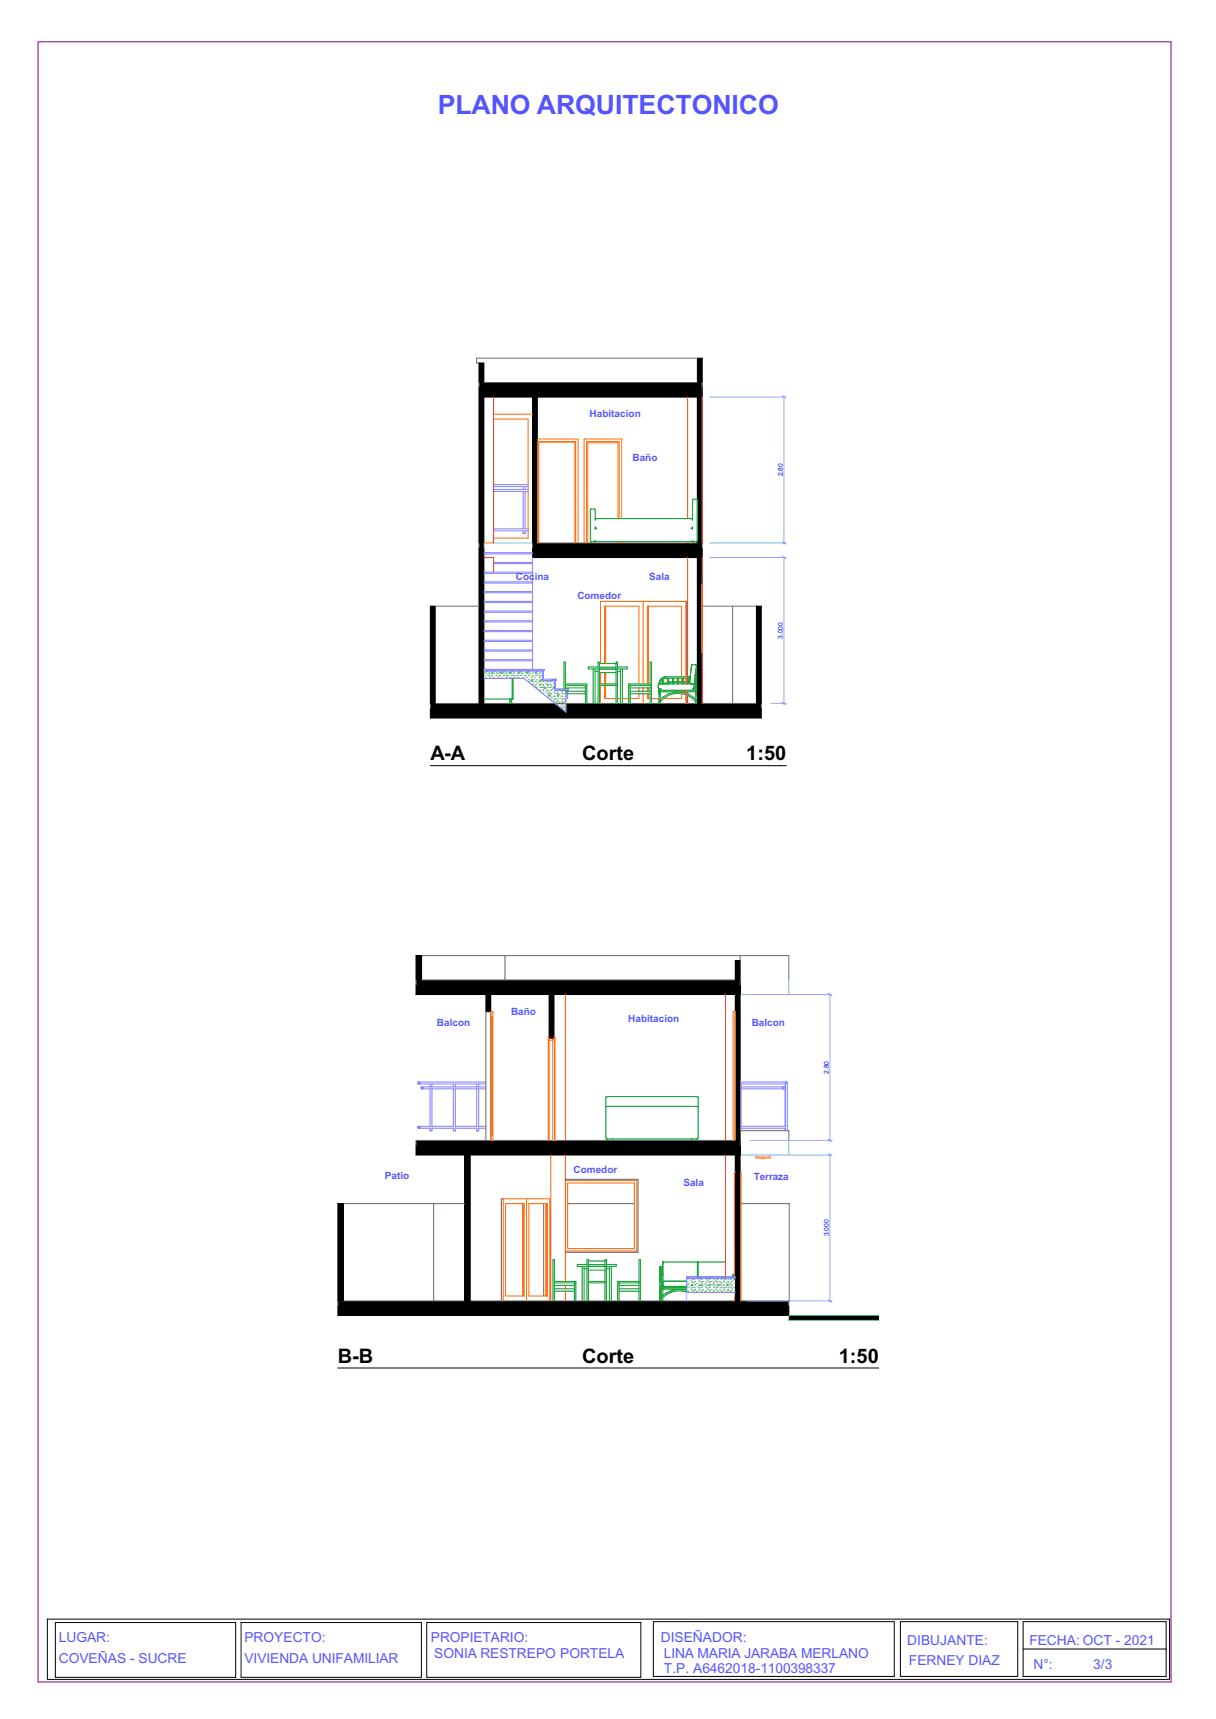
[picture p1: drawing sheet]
<svg xmlns="http://www.w3.org/2000/svg" width="500mm" height="707mm" viewBox="0 0 500 707" stroke-linecap="round" stroke-linejoin="round" font-family="sans-serif">
<defs><g id="words">
<text font-size="11" fill="#55f" x="180" y="46.8">PLANO ARQUITECTONICO</text>
<g font-size="8.2">
<text x="177" y="312.7">A-A</text>
<text x="239.4" y="312.7">Corte</text>
<text x="306.9" y="312.7">1:50</text>
<text x="138.9" y="560.4">B-B</text>
<text x="239.4" y="560.4">Corte</text>
<text x="344.9" y="560.4">1:50</text>
</g>
<g font-size="5.7" fill="#55f">
<text x="24.2" y="675.2">LUGAR:</text>
<text x="100.5" y="675.2">PROYECTO:</text>
<text x="177.2" y="675.4">PROPIETARIO:</text>
<text x="271.7" y="675.2">DISEÑADOR:</text>
<text x="373.1" y="676.5">DIBUJANTE:</text>
<text x="423.2" y="676.5">FECHA: OCT - 2021</text>
<text x="178.6" y="681.9">SONIA RESTREPO PORTELA</text>
<text x="272.9" y="681.7">LINA MARIA JARABA MERLANO</text>
<text x="24.2" y="684.1">COVEÑAS - SUCRE</text>
<text x="100.5" y="684.1">VIVIENDA UNIFAMILIAR</text>
<text x="272.9" y="688.3">T.P. A6462018-1100398337</text>
<text x="373.8" y="684.7">FERNEY DIAZ</text>
<text x="425" y="686.3">N°:</text>
<text x="449.6" y="686.3">3/3</text>
</g>
<g font-size="4.1" fill="#55f">
<text x="242.4" y="171.3">Habitacion</text>
<text x="260.1" y="189.5">Baño</text>
<text x="212.1" y="238.5">Cocina</text>
<text x="266.9" y="238.5">Sala</text>
<text x="237.4" y="246.3">Comedor</text>
<text x="210.1" y="417.6">Baño</text>
<text x="179.7" y="422">Balcon</text>
<text x="258.3" y="420.3">Habitacion</text>
<text x="309.1" y="422">Balcon</text>
<text x="158.3" y="485">Patio</text>
<text x="235.8" y="482.4">Comedor</text>
<text x="310" y="485.4">Terraza</text>
<text x="281" y="487.7">Sala</text>
</g>
<g font-size="2.7" fill="#00f">
<text x="321.9" y="196" transform="rotate(-90 321.9 196)">2.80</text>
<text x="321.9" y="262.7" transform="rotate(-90 321.9 262.7)">3.000</text>
<text x="340.8" y="441.7" transform="rotate(-90 340.8 441.7)">2.80</text>
<text x="340.8" y="508.5" transform="rotate(-90 340.8 508.5)">3.000</text>
</g>
<text font-size="1.4" fill="#fff" x="14.8" y="692.2">GSPublisherVersion 0.10.100.100</text>
</g></defs>
<path d="M19.5 665.9h461.4v24.8h-461.4zM22.8 667.3h74.1v22.6h-74.1zM99.1 667.3h74.2v22.6h-74.2zM175.5 667.3h88v22.6h-88zM268.6 667h99.1v22.5h-99.1zM370.2 667h48.3v22.5h-48.3zM420.7 667h58.8v22.5h-58.8zM420.7 678.2h58.8" fill="none" stroke="#000" stroke-width=".41"/>
<path d="M15.6 17.2h465.9v674.6h-465.9z" fill="none" stroke="#800080" stroke-width=".41"/>
<!-- layer: Estructura - Carga -->
<g fill="#fff">
<path d="M273.4 281.3l1.3-.3 .1 .3z"/>
<path d="M282.9 281l1.2 .3h-1.3z"/>
<path d="M286.1 275.8l-.1 .7z"/>
<path d="M199 223.3h20v4h-20z" fill-rule="evenodd"/>
<path d="M196 147.3h90.8v10h-87.8v-8h-3z" fill-rule="evenodd"/>
<path d="M209.7 287.5l.1 1.8z" fill-rule="evenodd"/>
<path d="M211 279h4.4l12.8 10.3h-17.8v-1.8h.6z" fill-rule="evenodd"/>
<path d="M219 229.3h63.7v49h-.3v-31h-35.5v25.6h-.4v-.6h-.6v2h-4v.8h2v14.2h-2.6v-8h-8.8v-9h-.6v11h-3.5l.2-3.9-5.2-.1 .2-3.9-4.6-.1z" fill-rule="evenodd"/>
<path d="M219 275.8h4.2v4h5v4l3.7 .2h-3.9v-4h-5v-4z" fill-rule="evenodd"/>
<path d="M232.5 282.9h8.2v1.4h-7.3l.3-.9-1.2-.1z" fill-rule="evenodd"/>
<path d="M232.5 283.8h.7v.5h-.5z" fill-rule="evenodd"/>
<path d="M232.7 285.3h.5v2l.2-2h7.3v4h-8z" fill-rule="evenodd"/>
<path d="M244.7 276.1h1.2v13.2h-1.2z" fill-rule="evenodd"/>
<path d="M246.5 281.9h.4v7.4h-.4z" fill-rule="evenodd"/>
<path d="M246.5 276.7h.4v4.6h-.4z" fill-rule="evenodd"/>
<path d="M282.4 283.9h.3z" fill-rule="evenodd"/>
<path d="M282.4 284.5h.3v.9l-.3-.1z" fill-rule="evenodd"/>
<path d="M282.4 278.9h.3v1.7h-.3z" fill-rule="evenodd"/>
<path d="M282.4 285.9l.3 .1v3.3h-.3z" fill-rule="evenodd"/>
<path d="M282.4 280.9l.1 .4z" fill-rule="evenodd"/>
<path d="M288.7 229.3v60z" fill-rule="evenodd"/>
<path d="M282 283.9h.4z" fill-rule="evenodd"/>
<path d="M282 278.9h.4v1.6h-.4z" fill-rule="evenodd"/>
<path d="M282 285.7l.4 .2v1.4h-.4z" fill-rule="evenodd"/>
<path d="M282 249.3h.4v29h-.4z" fill-rule="evenodd"/>
<path d="M282 280.8l.4 .1v.4h-.4z" fill-rule="evenodd"/>
<path d="M282 284.5h.4v.8l-.4-.2z" fill-rule="evenodd"/>
<path d="M280.2 284.5h1.8v.6z" fill-rule="evenodd"/>
<path d="M280.2 285.3l1.8 .4v1.6h-1.8z" fill-rule="evenodd"/>
<path d="M280.2 280.7h.4v.6h-.4z" fill-rule="evenodd"/>
<path d="M280.2 283.9h1.8z" fill-rule="evenodd"/>
<path d="M280.2 249.3h1.8v29h-1.8z" fill-rule="evenodd"/>
<path d="M280.2 278.9h1.8v1.6l-1-.1 .1-1.5h-.3l-.1 1.5h-.5z" fill-rule="evenodd"/>
<path d="M280.9 280.7l1.1 .1v.5h-1.1z" fill-rule="evenodd"/>
<path d="M266.2 249.3l.1 32z" fill-rule="evenodd"/>
<path d="M266.2 285.3l.1 2z" fill-rule="evenodd"/>
<path d="M266.2 282.9l.1 1.4z" fill-rule="evenodd"/>
<path d="M264.5 249.3h1.7v32h-1.7z" fill-rule="evenodd"/>
<path d="M264.5 282.9h1.7v1.4h-1.7z" fill-rule="evenodd"/>
<path d="M264.5 285.3h1.7v2h-1.7z" fill-rule="evenodd"/>
<path d="M282 287.3h.4v2h-.4z" fill-rule="evenodd"/>
<path d="M264.5 287.3h2.8v2h-2.8z" fill-rule="evenodd"/>
<path d="M267.9 287.3h3.1v2h-3.1z" fill-rule="evenodd"/>
<path d="M271.6 288.6l1.3-1.3h9.1v2h-10.4z" fill-rule="evenodd"/>
<path d="M271.6 287.3h.4l-.4 .4z" fill-rule="evenodd"/>
<path d="M282 247.3h.4v2h-.4z" fill-rule="evenodd"/>
<path d="M264.5 247.3h17.5v2h-17.5z" fill-rule="evenodd"/>
<path d="M266.3 285.3h1v2h-1z" fill-rule="evenodd"/>
<path d="M266.3 282.9h1v1.4h-1z" fill-rule="evenodd"/>
<path d="M266.3 249.3h13.9v29h-6.3a3.9 3.9 0 0 0-3 4.9l.1 4.1h-3.1v-15h-.6v9h-1z" fill-rule="evenodd"/>
<path d="M271.6 283.6v.3h8.6h-8.6v.3z" fill-rule="evenodd"/>
<path d="M271.6 283.3v.3z" fill-rule="evenodd"/>
<path d="M271.6 284.2v.3l8.6 .2a9.4 9.4 0 0 0-8.2 2.6h-.4z" fill-rule="evenodd"/>
<path d="M272.3 279.6l.4 1.6-1.1 .1z" fill-rule="evenodd"/>
<path d="M272.5 279.4l1.5-.5h6.2v1.5l-1.2-.1v-1.4h-.3v1.4l-1.8 .1-.1-1.5h-.3l.2 1.5-1.8 .2-.2-1.7h-.3l.3 1.8-1.7 .4z" fill-rule="evenodd"/>
<path d="M272.9 287.3a9 9 0 0 1 7.3-2v2z" fill-rule="evenodd"/>
<path d="M275 280.9l1.7-.2v.6h-1.6z" fill-rule="evenodd"/>
<path d="M277 280.7l1.7-.1v.7h-1.7z" fill-rule="evenodd"/>
<path d="M279 280.6l1.2 .1v.6h-1.2z" fill-rule="evenodd"/>
<path d="M248.7 281.9l.1 5.4z" fill-rule="evenodd"/>
<path d="M248.7 249.3l.1 23.6z" fill-rule="evenodd"/>
<path d="M248.7 276.7l.1 4.6z" fill-rule="evenodd"/>
<path d="M246.9 249.3h1.8v23.6h-1.8z" fill-rule="evenodd"/>
<path d="M246.9 276.7h1.8v4.6h-1.8z" fill-rule="evenodd"/>
<path d="M246.9 281.9h1.8v5.4h-1.8z" fill-rule="evenodd"/>
<path d="M262.7 282.9h1.8v1.4h-1.8z" fill-rule="evenodd"/>
<path d="M262.7 249.3h1.8v32h-1.8z" fill-rule="evenodd"/>
<path d="M262.7 285.3h1.8v2h-1.8z" fill-rule="evenodd"/>
<path d="M246.9 287.3h6.4v2h-6.4z" fill-rule="evenodd"/>
<path d="M253.9 287.3h1.2v2h-1.2z" fill-rule="evenodd"/>
<path d="M255.9 287.3h2.6v2h-2.6z" fill-rule="evenodd"/>
<path d="M259.1 287.3h5.4v2h-5.4z" fill-rule="evenodd"/>
<path d="M246.9 247.3h17.6v2h-17.6z" fill-rule="evenodd"/>
<path d="M248.8 281.9h4.5v5.4h-4.5z" fill-rule="evenodd"/>
<path d="M248.8 249.3h13.9v32h-4.2v6h-2.6v-12.2h2v-.8h-4v-2h-.6v.6h-4.5z" fill-rule="evenodd"/>
<path d="M248.8 276.7h4.5v4.6h-4.5z" fill-rule="evenodd"/>
<path d="M253.9 276.1h1.2v11.2h-1.2z" fill-rule="evenodd"/>
<path d="M259.1 285.3h3.6v2h-3.6z" fill-rule="evenodd"/>
<path d="M259.1 282.9h3.6v1.4h-3.6z" fill-rule="evenodd"/>
<path d="M179 249.3h18v40h-18z" fill-rule="evenodd"/>
<path d="M282.4 284.5v.8z" fill-rule="evenodd"/>
<path d="M282.4 285.9v3.4z" fill-rule="evenodd"/>
<path d="M282.4 280.9v.4z" fill-rule="evenodd"/>
<path d="M282.4 249.3v29z" fill-rule="evenodd"/>
<path d="M282.4 278.9v1.7z" fill-rule="evenodd"/>
<path d="M288.7 249.3h12.6v40h-12.6z" fill-rule="evenodd"/>
<path d="M301.3 249.3h9.7v40h-9.7z" fill-rule="evenodd"/>
<path d="M288.7 240.3v28z" fill-rule="evenodd"/>
<path d="M288.7 240.3v28z" fill-rule="evenodd"/>
<path d="M288.7 268.3v1z" fill-rule="evenodd"/>
<path d="M288.7 239.3v1z" fill-rule="evenodd"/>
<path d="M203 163.3h16v7.1h-16z" fill-rule="evenodd"/>
<path d="M288.8 163.3v60z" fill-rule="evenodd"/>
<path d="M288.7 163.3l.1 60z" fill-rule="evenodd"/>
<path d="M288.7 163.3v60z" fill-rule="evenodd"/>
<path d="M239 163.3h2v17.3h-.8v42.7h-1.2z" fill-rule="evenodd"/>
<path d="M241 163.3h41.7v50h-27.1v-32.7h-14.6z" fill-rule="evenodd"/>
<path d="M255.6 222.7h27.1v.6h-27.1z" fill-rule="evenodd"/>
<path d="M221 163.3h18v60h-1.3v-42.7h-16.7z" fill-rule="evenodd"/>
<path d="M236.7 181.6l1-1v42.7h-1z" fill-rule="evenodd"/>
<path d="M221 181.3l.2 .3v41.7h-.2z" fill-rule="evenodd"/>
<path d="M221 180.6h16.7l-1 1h-15.5z" fill-rule="evenodd"/>
<path d="M236.4 182.1h.3v41.2h-.3z" fill-rule="evenodd"/>
<path d="M221.2 182.1h.3v41.2h-.3z" fill-rule="evenodd"/>
<path d="M221.2 181.6h15.5v.5l-.3-.2h-14.9l-.3 .2z" fill-rule="evenodd"/>
<path d="M221.5 181.9h14.9v41.4h-14.9z" fill-rule="evenodd"/>
<path d="M254.6 222.7h1v.6h-1z" fill-rule="evenodd"/>
<path d="M255.6 180.6v32.7h-1v-31.7z" fill-rule="evenodd"/>
<path d="M240.2 180.6l1 1v41.7h-1z" fill-rule="evenodd"/>
<path d="M240.2 180.6h15.4l-1 1h-13.4z" fill-rule="evenodd"/>
<path d="M254.1 182.1h.5v31.2h-.5z" fill-rule="evenodd"/>
<path d="M254.1 222.7h.5v.6h-.5z" fill-rule="evenodd"/>
<path d="M241.2 182.1h.5v41.2h-.5z" fill-rule="evenodd"/>
<path d="M241.2 181.6h13.4v.5h-13.4z" fill-rule="evenodd"/>
<path d="M241.7 182.1h12.4v31.2h-8.8l-.6 .6-.1-4.5h-1.8l-.1 12.9 .4 .4v.6h-1.4z" fill-rule="evenodd"/>
<path d="M244.3 222.7l.4-.4 .4 .4h9v.6h-9.8z" fill-rule="evenodd"/>
<path d="M244.7 216.7l.6 .6-.6 .4z" fill-rule="evenodd"/>
<path d="M217.2 172.4h1.8v48.9h-1.8z" fill-rule="evenodd"/>
<path d="M203 221.3h16v2h-16z" fill-rule="evenodd"/>
<path d="M203 170.4h16v2h-16z" fill-rule="evenodd"/>
<path d="M203 172.4h14.2v48.9h-14.2z" fill-rule="evenodd"/>
<path d="M288.7 157.3l.1 6z" fill-rule="evenodd"/>
<path d="M282.7 283.9h3.4v3.8l-1.1-1-2.3-1.3v-.9h3.4v-.6z" fill-rule="evenodd"/>
<path d="M282.7 229.3h4v60v-13.7v-.3h-.6l.2-1.5-.2-.4-1.3-.1-.4 .3-.5 4.4-1.2 .3z" fill-rule="evenodd"/>
<path d="M282.7 278.9l1.1-.2-.2 2.1-.6-.1 .3-1.8h-.3l-.3 1.2z" fill-rule="evenodd"/>
<path d="M282.7 286l1.9 1.1 1.5 1.5v.7h-3.4z" fill-rule="evenodd"/>
<path d="M284.8 283.3l.4-.2 .7 .2z" fill-rule="evenodd"/>
<path d="M285.9 277.3v4.1l-.8-.2 .5-.4z" fill-rule="evenodd"/>
<path d="M285.4 281.6l.5 .1v1.3l-.5-.2z" fill-rule="evenodd"/>
<path d="M288.7 229.3v60z" fill-rule="evenodd"/>
<path d="M199 229.3h4v6h-4z" fill-rule="evenodd"/>
<path d="M282.7 222.7h1.6l.4-.4 .4 .4v.6h-2.4z" fill-rule="evenodd"/>
<path d="M282.7 163.3h4v60h-.4v-.6l.4-.4-.1-16.9-1.5-.1-.4 .4v8.2l-.6-.6h-1.4z" fill-rule="evenodd"/>
<path d="M284.7 216.7v1l-.6-.4z" fill-rule="evenodd"/>
<path d="M288.7 163.3v60z" fill-rule="evenodd"/>
<path d="M199 163.3h4v60h-4z" fill-rule="evenodd"/>
</g>
<!-- layer: Interior - Mobiliario -->
<g fill="#fff">
<path d="M283 278.9h.3z"/>
<path d="M272.1 281.3l.6-.1z"/>
<path d="M275.1 280.6l1.6-.2z"/>
<path d="M280.9 280.7l1.6 .2z"/>
<path d="M272.1 281.3h.6z"/>
<path d="M282.5 278.3h.7z"/>
<path d="M284.1 281.2h.8z" fill-rule="evenodd"/>
<path d="M284.3 273.7l-.7 6.9z" fill-rule="evenodd"/>
<path d="M270.7 281.9v.8z" fill-rule="evenodd"/>
<path d="M271.6 283.3v.6z" fill-rule="evenodd"/>
<path d="M271.6 288.1l1.2-1.3z" fill-rule="evenodd"/>
<path d="M272.8 286.8l1.9-1.1z" fill-rule="evenodd"/>
<path d="M274.7 285.7l2-.7z" fill-rule="evenodd"/>
<path d="M276.7 285l2.1-.2z" fill-rule="evenodd"/>
<path d="M278.8 284.8l2.2 .2z" fill-rule="evenodd"/>
<path d="M281 285l2 .7z" fill-rule="evenodd"/>
<path d="M283 285.7l1.8 1.1z" fill-rule="evenodd"/>
<path d="M284.8 286.8l1.3 1.4z" fill-rule="evenodd"/>
<path d="M271.6 288l1.2-1.2z" fill-rule="evenodd"/>
<path d="M272.8 286.8l1.8-1.1z" fill-rule="evenodd"/>
<path d="M274.6 285.7l2.1-.8z" fill-rule="evenodd"/>
<path d="M276.7 284.9l2.1-.2z" fill-rule="evenodd"/>
<path d="M278.8 284.7l2.2 .2z" fill-rule="evenodd"/>
<path d="M281 284.9l2 .8z" fill-rule="evenodd"/>
<path d="M283 285.7l1.9 1.1z" fill-rule="evenodd"/>
<path d="M284.9 286.8l1.2 1.3z" fill-rule="evenodd"/>
<path d="M271.6 287.9l1.2-1.1z" fill-rule="evenodd"/>
<path d="M272.8 286.8l1.8-1.2z" fill-rule="evenodd"/>
<path d="M274.6 285.6l2.1-.7z" fill-rule="evenodd"/>
<path d="M276.7 284.9l2.1-.3z" fill-rule="evenodd"/>
<path d="M278.8 284.6l2.2 .3z" fill-rule="evenodd"/>
<path d="M281 284.9l2.1 .7z" fill-rule="evenodd"/>
<path d="M283.1 285.6l1.8 1.2z" fill-rule="evenodd"/>
<path d="M284.9 286.8l1.2 1.2z" fill-rule="evenodd"/>
<path d="M271.6 287.8l1.1-1.1z" fill-rule="evenodd"/>
<path d="M272.7 286.7l1.9-1.1z" fill-rule="evenodd"/>
<path d="M274.6 285.6l2.1-.8z" fill-rule="evenodd"/>
<path d="M276.7 284.8l2.1-.2z" fill-rule="evenodd"/>
<path d="M278.8 284.6l2.2 .2z" fill-rule="evenodd"/>
<path d="M281 284.8l2.1 .8z" fill-rule="evenodd"/>
<path d="M283.1 285.6l1.8 1.1z" fill-rule="evenodd"/>
<path d="M284.9 286.7l1.2 1.2z" fill-rule="evenodd"/>
<path d="M271.6 287.8l1.1-1.1z" fill-rule="evenodd"/>
<path d="M272.7 286.7l1.9-1.2z" fill-rule="evenodd"/>
<path d="M274.6 285.5l2.1-.7z" fill-rule="evenodd"/>
<path d="M276.7 284.8l2.1-.2z" fill-rule="evenodd"/>
<path d="M278.8 284.6l2.2 .2z" fill-rule="evenodd"/>
<path d="M281 284.8l2.1 .7z" fill-rule="evenodd"/>
<path d="M283.1 285.5l1.9 1.2z" fill-rule="evenodd"/>
<path d="M285 286.7l1.1 1.1z" fill-rule="evenodd"/>
<path d="M271.6 287.8l1.1-1.1z" fill-rule="evenodd"/>
<path d="M272.7 286.7l1.9-1.2z" fill-rule="evenodd"/>
<path d="M274.6 285.5l2-.7z" fill-rule="evenodd"/>
<path d="M276.6 284.8l2.2-.3z" fill-rule="evenodd"/>
<path d="M278.8 284.5l2.2 .3z" fill-rule="evenodd"/>
<path d="M281 284.8l2.1 .7z" fill-rule="evenodd"/>
<path d="M283.1 285.5l1.9 1.2z" fill-rule="evenodd"/>
<path d="M285 286.7l1.1 1.1z" fill-rule="evenodd"/>
<path d="M271.6 287.7l1.1-1z" fill-rule="evenodd"/>
<path d="M272.7 286.7l1.9-1.2z" fill-rule="evenodd"/>
<path d="M274.6 285.5l2-.7z" fill-rule="evenodd"/>
<path d="M276.6 284.8l2.2-.3z" fill-rule="evenodd"/>
<path d="M278.8 284.5l2.2 .3z" fill-rule="evenodd"/>
<path d="M281 284.8l2.1 .7z" fill-rule="evenodd"/>
<path d="M283.1 285.5l1.9 1.2z" fill-rule="evenodd"/>
<path d="M285 286.7l1.1 1.1z" fill-rule="evenodd"/>
<path d="M271.6 288.6l1.4-1.5z" fill-rule="evenodd"/>
<path d="M273 287.1l1.8-1.1z" fill-rule="evenodd"/>
<path d="M274.8 286l2-.6z" fill-rule="evenodd"/>
<path d="M276.8 285.4l2-.3z" fill-rule="evenodd"/>
<path d="M278.8 285.1l2.1 .3z" fill-rule="evenodd"/>
<path d="M280.9 285.4l2 .6z" fill-rule="evenodd"/>
<path d="M282.9 286l1.7 1.1z" fill-rule="evenodd"/>
<path d="M284.6 287.1l1.5 1.5z" fill-rule="evenodd"/>
<path d="M271.6 288.5l1.4-1.4z" fill-rule="evenodd"/>
<path d="M273 287.1l1.8-1.1z" fill-rule="evenodd"/>
<path d="M274.8 286l2-.7z" fill-rule="evenodd"/>
<path d="M276.8 285.3l2-.2z" fill-rule="evenodd"/>
<path d="M278.8 285.1l2.1 .2z" fill-rule="evenodd"/>
<path d="M280.9 285.3l2 .7z" fill-rule="evenodd"/>
<path d="M282.9 286l1.7 1.1z" fill-rule="evenodd"/>
<path d="M284.6 287.1l1.5 1.5z" fill-rule="evenodd"/>
<path d="M271.6 288.5l1.4-1.4z" fill-rule="evenodd"/>
<path d="M273 287.1l1.8-1.1z" fill-rule="evenodd"/>
<path d="M274.8 286l2-.7z" fill-rule="evenodd"/>
<path d="M276.8 285.3l2-.2z" fill-rule="evenodd"/>
<path d="M278.8 285.1l2.1 .2z" fill-rule="evenodd"/>
<path d="M280.9 285.3l2 .7z" fill-rule="evenodd"/>
<path d="M282.9 286l1.8 1.1z" fill-rule="evenodd"/>
<path d="M284.7 287.1l1.4 1.4z" fill-rule="evenodd"/>
<path d="M271.6 288.4l1.4-1.4z" fill-rule="evenodd"/>
<path d="M271.6 288.5l1.4-1.4z" fill-rule="evenodd"/>
<path d="M273 287l1.8-1.1z" fill-rule="evenodd"/>
<path d="M274.8 285.9l2-.6z" fill-rule="evenodd"/>
<path d="M276.8 285.3l2-.3z" fill-rule="evenodd"/>
<path d="M278.8 285l2.1 .3z" fill-rule="evenodd"/>
<path d="M280.9 285.3l2 .6z" fill-rule="evenodd"/>
<path d="M282.9 285.9l1.8 1.1z" fill-rule="evenodd"/>
<path d="M284.7 287l1.4 1.5z" fill-rule="evenodd"/>
<path d="M271.6 288.3l1.3-1.3z" fill-rule="evenodd"/>
<path d="M272.9 287l1.8-1.1z" fill-rule="evenodd"/>
<path d="M274.7 285.9l2-.7z" fill-rule="evenodd"/>
<path d="M276.7 285.2l2.1-.2z" fill-rule="evenodd"/>
<path d="M278.8 285l2.1 .2z" fill-rule="evenodd"/>
<path d="M280.9 285.2l2 .7z" fill-rule="evenodd"/>
<path d="M282.9 285.9l1.8 1.1z" fill-rule="evenodd"/>
<path d="M284.7 287l1.4 1.4z" fill-rule="evenodd"/>
<path d="M271.6 288.3l1.3-1.3z" fill-rule="evenodd"/>
<path d="M272.9 287l1.8-1.2z" fill-rule="evenodd"/>
<path d="M274.7 285.8l2-.7z" fill-rule="evenodd"/>
<path d="M276.7 285.1l2.1-.2z" fill-rule="evenodd"/>
<path d="M278.8 284.9l2.1 .2z" fill-rule="evenodd"/>
<path d="M280.9 285.1l2 .7z" fill-rule="evenodd"/>
<path d="M282.9 285.8l1.9 1.2z" fill-rule="evenodd"/>
<path d="M284.8 287l1.3 1.3z" fill-rule="evenodd"/>
<path d="M271.6 288.2l1.3-1.3z" fill-rule="evenodd"/>
<path d="M272.9 286.9l1.8-1.1z" fill-rule="evenodd"/>
<path d="M274.7 285.8l2-.7z" fill-rule="evenodd"/>
<path d="M276.7 285.1l2.1-.3z" fill-rule="evenodd"/>
<path d="M278.8 284.8l2.2 .3z" fill-rule="evenodd"/>
<path d="M281 285.1l2 .7z" fill-rule="evenodd"/>
<path d="M283 285.8l1.8 1.1z" fill-rule="evenodd"/>
<path d="M284.8 286.9l1.3 1.4z" fill-rule="evenodd"/>
<path d="M271 284.8v.6z" fill-rule="evenodd"/>
<path d="M271 284.8v.5z" fill-rule="evenodd"/>
<path d="M271.1 284.7l-.1 .5z" fill-rule="evenodd"/>
<path d="M271.1 284.7v.5z" fill-rule="evenodd"/>
<path d="M271.1 284.7v.4z" fill-rule="evenodd"/>
<path d="M271.2 284.6v.5z" fill-rule="evenodd"/>
<path d="M271.2 284.6v.5z" fill-rule="evenodd"/>
<path d="M271.3 284.6l.1 .5z" fill-rule="evenodd"/>
<path d="M271.4 284.6v.5z" fill-rule="evenodd"/>
<path d="M271.4 284.6l.1 .5z" fill-rule="evenodd"/>
<path d="M271.5 284.7v.5z" fill-rule="evenodd"/>
<path d="M271.5 284.7l.1 .5z" fill-rule="evenodd"/>
<path d="M271.6 284.8v.5z" fill-rule="evenodd"/>
<path d="M271.6 284.8v.6z" fill-rule="evenodd"/>
<path d="M271.6 286.4v1.4z" fill-rule="evenodd"/>
<path d="M271.6 285.5v.9z" fill-rule="evenodd"/>
<path d="M271.6 286.4v1.4z" fill-rule="evenodd"/>
<path d="M271.6 285.5v1z" fill-rule="evenodd"/>
<path d="M271.6 285.2v.3z" fill-rule="evenodd"/>
<path d="M271.6 286.5l-.1 1.4z" fill-rule="evenodd"/>
<path d="M271.6 285.5l-.1 1z" fill-rule="evenodd"/>
<path d="M271.5 285.2v.4z" fill-rule="evenodd"/>
<path d="M271.5 286.6v1.3z" fill-rule="evenodd"/>
<path d="M271.5 285.6v1z" fill-rule="evenodd"/>
<path d="M271.5 285.1v.5z" fill-rule="evenodd"/>
<path d="M271.4 286.6v1.3z" fill-rule="evenodd"/>
<path d="M271.4 285.7v.9z" fill-rule="evenodd"/>
<path d="M271.4 285.2v.4z" fill-rule="evenodd"/>
<path d="M271.4 286.6v1.3z" fill-rule="evenodd"/>
<path d="M271.4 285.7v.9z" fill-rule="evenodd"/>
<path d="M271.4 285.2v.5z" fill-rule="evenodd"/>
<path d="M271.3 286.6v1.3z" fill-rule="evenodd"/>
<path d="M271.3 285.7v.9z" fill-rule="evenodd"/>
<path d="M271.3 285.2v.5z" fill-rule="evenodd"/>
<path d="M271.2 286.6l.1 1.3z" fill-rule="evenodd"/>
<path d="M271.2 285.7l.1 .9z" fill-rule="evenodd"/>
<path d="M271.2 285.2l.1 .5z" fill-rule="evenodd"/>
<path d="M271.2 286.6v1.3z" fill-rule="evenodd"/>
<path d="M271.2 285.7v.9z" fill-rule="evenodd"/>
<path d="M271.2 285.2v.5z" fill-rule="evenodd"/>
<path d="M271.1 286.6l.1 1.3z" fill-rule="evenodd"/>
<path d="M271.1 285.6l.1 1z" fill-rule="evenodd"/>
<path d="M271.1 285.1l.1 .5z" fill-rule="evenodd"/>
<path d="M271.1 286.5v1.4z" fill-rule="evenodd"/>
<path d="M271.1 285.6v1z" fill-rule="evenodd"/>
<path d="M271.1 285.1v.5z" fill-rule="evenodd"/>
<path d="M271 286.5l.1 1.4z" fill-rule="evenodd"/>
<path d="M271 285.5l.1 1z" fill-rule="evenodd"/>
<path d="M271.1 285.2v.4z" fill-rule="evenodd"/>
<path d="M271 286.4v1.4z" fill-rule="evenodd"/>
<path d="M271 285.5v1z" fill-rule="evenodd"/>
<path d="M271 285.2v.3z" fill-rule="evenodd"/>
<path d="M271 285.2v.3z" fill-rule="evenodd"/>
<path d="M271 286.4v1.4z" fill-rule="evenodd"/>
<path d="M271 285.4v1z" fill-rule="evenodd"/>
<path d="M271 284.9v.6z" fill-rule="evenodd"/>
<path d="M286.1 284.8v.6z" fill-rule="evenodd"/>
<path d="M286.1 284.8v.5z" fill-rule="evenodd"/>
<path d="M286.2 284.7l-.1 .5z" fill-rule="evenodd"/>
<path d="M286.2 284.7v.5z" fill-rule="evenodd"/>
<path d="M286.2 284.7v.4z" fill-rule="evenodd"/>
<path d="M286.3 284.6v.5z" fill-rule="evenodd"/>
<path d="M286.3 284.6v.5z" fill-rule="evenodd"/>
<path d="M286.4 284.6l.1 .5z" fill-rule="evenodd"/>
<path d="M286.5 284.6v.5z" fill-rule="evenodd"/>
<path d="M286.5 284.6l.1 .5z" fill-rule="evenodd"/>
<path d="M286.6 284.7v.5z" fill-rule="evenodd"/>
<path d="M286.6 284.7l.1 .5z" fill-rule="evenodd"/>
<path d="M286.7 284.8v.5z" fill-rule="evenodd"/>
<path d="M286.7 284.8v.6z" fill-rule="evenodd"/>
<path d="M286.7 286.4v1.4z" fill-rule="evenodd"/>
<path d="M286.7 285.5v.9z" fill-rule="evenodd"/>
<path d="M286.7 286.4l-.1 1.4z" fill-rule="evenodd"/>
<path d="M286.7 285.5l-.1 1z" fill-rule="evenodd"/>
<path d="M286.7 285.2v.3z" fill-rule="evenodd"/>
<path d="M286.6 286.5v1.4z" fill-rule="evenodd"/>
<path d="M286.7 285.5l-.1 1z" fill-rule="evenodd"/>
<path d="M286.6 285.2v.4z" fill-rule="evenodd"/>
<path d="M286.6 286.6v1.3z" fill-rule="evenodd"/>
<path d="M286.6 285.6v1z" fill-rule="evenodd"/>
<path d="M286.6 285.1v.5z" fill-rule="evenodd"/>
<path d="M286.5 286.6v1.3z" fill-rule="evenodd"/>
<path d="M286.5 285.7v.9z" fill-rule="evenodd"/>
<path d="M286.5 285.2v.5z" fill-rule="evenodd"/>
<path d="M286.4 286.6v1.3z" fill-rule="evenodd"/>
<path d="M286.5 285.7l-.1 .9z" fill-rule="evenodd"/>
<path d="M286.5 285.2v.5z" fill-rule="evenodd"/>
<path d="M286.4 286.6v1.3z" fill-rule="evenodd"/>
<path d="M286.4 285.7v.9z" fill-rule="evenodd"/>
<path d="M286.4 285.2v.5z" fill-rule="evenodd"/>
<path d="M286.3 286.6l.1 1.3z" fill-rule="evenodd"/>
<path d="M286.3 285.7l.1 .9z" fill-rule="evenodd"/>
<path d="M286.3 285.2l.1 .5z" fill-rule="evenodd"/>
<path d="M286.3 286.6v1.3z" fill-rule="evenodd"/>
<path d="M286.3 285.7v.9z" fill-rule="evenodd"/>
<path d="M286.3 285.2v.5z" fill-rule="evenodd"/>
<path d="M286.2 286.6l.1 1.3z" fill-rule="evenodd"/>
<path d="M286.2 285.6l.1 1z" fill-rule="evenodd"/>
<path d="M286.2 285.1l.1 .6z" fill-rule="evenodd"/>
<path d="M286.2 286.5v1.4z" fill-rule="evenodd"/>
<path d="M286.2 285.6v1z" fill-rule="evenodd"/>
<path d="M286.2 285.1v.5z" fill-rule="evenodd"/>
<path d="M286.1 286.5l.1 1.4z" fill-rule="evenodd"/>
<path d="M286.1 285.5l.1 1z" fill-rule="evenodd"/>
<path d="M286.2 285.2v.4z" fill-rule="evenodd"/>
<path d="M286.1 286.4v1.4z" fill-rule="evenodd"/>
<path d="M286.1 285.5v1z" fill-rule="evenodd"/>
<path d="M286.1 285.2v.3z" fill-rule="evenodd"/>
<path d="M286.1 285.3v.2z" fill-rule="evenodd"/>
<path d="M286.1 286.4v1.4z" fill-rule="evenodd"/>
<path d="M286.1 285.4v1z" fill-rule="evenodd"/>
<path d="M286.1 284.9v.6z" fill-rule="evenodd"/>
<path d="M286.2 282.8l.1 .3z" fill-rule="evenodd"/>
<path d="M286.2 281.3l.1 .3z" fill-rule="evenodd"/>
<path d="M286.2 279.7l.1 .4z" fill-rule="evenodd"/>
<path d="M286.2 278.2l.1 .3z" fill-rule="evenodd"/>
<path d="M285.9 277.1v6.2z" fill-rule="evenodd"/>
<path d="M285.9 277.2v6.1z" fill-rule="evenodd"/>
<path d="M286 277.1l-.1 6.2z" fill-rule="evenodd"/>
<path d="M285.9 277.1v6.2z" fill-rule="evenodd"/>
<path d="M286 277.1v6.2z" fill-rule="evenodd"/>
<path d="M286 277.1v6.2z" fill-rule="evenodd"/>
<path d="M286 276.5h.2v6.8h-.2z" fill-rule="evenodd"/>
<path d="M286 277.1v6.2z" fill-rule="evenodd"/>
<path d="M285.9 277.9v5.4z" fill-rule="evenodd"/>
<path d="M285.9 277.9v5.4z" fill-rule="evenodd"/>
<path d="M284.6 281.2h.3z" fill-rule="evenodd"/>
<path d="M283 278.9l-.5 2.4z" fill-rule="evenodd"/>
<path d="M283 278.9h.3l-.5 2.4h-.3z" fill-rule="evenodd"/>
<path d="M280.8 278.9l-.2 2.4z" fill-rule="evenodd"/>
<path d="M280.8 278.9h.3l-.2 2.4h-.3z" fill-rule="evenodd"/>
<path d="M278.7 278.9v2.4z" fill-rule="evenodd"/>
<path d="M278.7 278.9h.3v2.4h-.3z" fill-rule="evenodd"/>
<path d="M276.5 278.9l.2 2.4z" fill-rule="evenodd"/>
<path d="M276.5 278.9h.3l.2 2.4h-.3z" fill-rule="evenodd"/>
<path d="M274.4 278.9l.4 2.4z" fill-rule="evenodd"/>
<path d="M274.4 278.9h.3l.4 2.4h-.3z" fill-rule="evenodd"/>
<path d="M272.3 279.6l.4 1.7z" fill-rule="evenodd"/>
<path d="M272.3 279.6l.2-.2 .6 1.9h-.4z" fill-rule="evenodd"/>
<path d="M285.4 282.8l.5 .2v.3l-.7-.2z" fill-rule="evenodd"/>
<path d="M282.5 280.9l1.6 .4z" fill-rule="evenodd"/>
<path d="M273 281.1l1.7-.4v.3l-1.3 .3z" fill-rule="evenodd"/>
<path d="M274.9 280.6l1.8-.2v.3l-1.7 .2z" fill-rule="evenodd"/>
<path d="M276.9 280.4l1.8-.1v.3l-1.7 .1z" fill-rule="evenodd"/>
<path d="M279 280.3l1.7 .1-.1 .3-1.6-.1z" fill-rule="evenodd"/>
<path d="M281 280.4l1.7 .2-.1 .3-1.7-.2z" fill-rule="evenodd"/>
<path d="M283 280.7l1.6 .6-1.7-.3z" fill-rule="evenodd"/>
<path d="M284.9 281.2l1 .2v.3z" fill-rule="evenodd"/>
<path d="M286.4 276.5l.2-.1v7.1l-.2-.1z" fill-rule="evenodd"/>
<path d="M286.4 284.5l.2-.1v.3z" fill-rule="evenodd"/>
<path d="M286.4 275.9l.2-.1v.3z" fill-rule="evenodd"/>
<path d="M286.4 283.9l.2-.1v.3z" fill-rule="evenodd"/>
<path d="M286.4 275.3l.2 .2z" fill-rule="evenodd"/>
<path d="M286.4 287.9h.2v1.4h-.2z" fill-rule="evenodd"/>
<path d="M286.2 283.1v.4z" fill-rule="evenodd"/>
<path d="M286.2 287.9h.2v1.4h-.2z" fill-rule="evenodd"/>
<path d="M286.2 275.3l.2 .1z" fill-rule="evenodd"/>
<path d="M286.2 275.8l.2 .1-.2 .2z" fill-rule="evenodd"/>
<path d="M286.2 276.4l.2 .1v1.7z" fill-rule="evenodd"/>
<path d="M286.2 284.4l.2 .1-.2 .2z" fill-rule="evenodd"/>
<path d="M286.2 283.8l.2 .1-.2 .2z" fill-rule="evenodd"/>
<path d="M286.2 281.6l.2 1.2z" fill-rule="evenodd"/>
<path d="M286.2 280.1l.2 1.2z" fill-rule="evenodd"/>
<path d="M286.2 278.5l.2 1.2z" fill-rule="evenodd"/>
<path d="M286.1 283.6v1.7z" fill-rule="evenodd"/>
<path d="M286.1 287.8l.1 1.5z" fill-rule="evenodd"/>
<path d="M286.1 275.6l.1 .9z" fill-rule="evenodd"/>
<path d="M286.1 283.3v.3z" fill-rule="evenodd"/>
<path d="M286.7 283.6v.5z" fill-rule="evenodd"/>
<path d="M286.7 287.8l-.1 1.5z" fill-rule="evenodd"/>
<path d="M286.6 275.3l.1 .2z" fill-rule="evenodd"/>
<path d="M286.7 275.6v.5z" fill-rule="evenodd"/>
<path d="M286.7 276.2v7.3z" fill-rule="evenodd"/>
<path d="M286.7 284.2v.6z" fill-rule="evenodd"/>
<path d="M286.1 275.8v.7z" fill-rule="evenodd"/>
<path d="M286.1 283.9v1.6z" fill-rule="evenodd"/>
<path d="M286.1 288.6v.7z" fill-rule="evenodd"/>
<path d="M271.1 284.4l.2 .1z" fill-rule="evenodd"/>
<path d="M271 284.2l.1 .2z" fill-rule="evenodd"/>
<path d="M271.2 284l-.2 .2z" fill-rule="evenodd"/>
<path d="M271.1 283.8l.2 .1z" fill-rule="evenodd"/>
<path d="M271 283.6l.1 .2z" fill-rule="evenodd"/>
<path d="M271.2 283.4l-.2 .2z" fill-rule="evenodd"/>
<path d="M286.2 284.4l.2 .1z" fill-rule="evenodd"/>
<path d="M286.1 284.2l.1 .2z" fill-rule="evenodd"/>
<path d="M286.3 284l-.2 .2z" fill-rule="evenodd"/>
<path d="M286.2 283.8l.2 .1z" fill-rule="evenodd"/>
<path d="M286.1 283.6l.1 .2z" fill-rule="evenodd"/>
<path d="M286.3 283.4l-.2 .2z" fill-rule="evenodd"/>
<path d="M286.2 275.8l.2 .1z" fill-rule="evenodd"/>
<path d="M286.1 275.6l.1 .2z" fill-rule="evenodd"/>
<path d="M286.3 275.4l-.2 .2z" fill-rule="evenodd"/>
<path d="M286.2 276.4l.2 .1z" fill-rule="evenodd"/>
<path d="M286.1 276.2l.1 .2z" fill-rule="evenodd"/>
<path d="M286.3 276l-.2 .2z" fill-rule="evenodd"/>
<path d="M271.6 284.2v.3z" fill-rule="evenodd"/>
<path d="M271.6 283.9v.3z" fill-rule="evenodd"/>
<path d="M271.6 284.2h14.5v.3h-14.5z" fill-rule="evenodd"/>
<path d="M271.6 284h14.5v.2h-14.5z" fill-rule="evenodd"/>
<path d="M271.6 283.9l14.5 .1z" fill-rule="evenodd"/>
<path d="M271.6 284.5h14.5z" fill-rule="evenodd"/>
<path d="M271.6 283.6v.3z" fill-rule="evenodd"/>
<path d="M271.6 283.3v.3z" fill-rule="evenodd"/>
<path d="M271.1 283.3l.2 .1z" fill-rule="evenodd"/>
<path d="M271.1 284.4l.2 .1-.2 .2z" fill-rule="evenodd"/>
<path d="M271.1 283.8l.2 .1-.2 .2z" fill-rule="evenodd"/>
<path d="M271.1 287.9h.2v1.4h-.2z" fill-rule="evenodd"/>
<path d="M271 283.3v2z" fill-rule="evenodd"/>
<path d="M271 287.8l.1 1.5z" fill-rule="evenodd"/>
<path d="M271.5 283.3l.1 .2z" fill-rule="evenodd"/>
<path d="M271.6 287.8l-.1 1.5z" fill-rule="evenodd"/>
<path d="M271.6 283.6v.5z" fill-rule="evenodd"/>
<path d="M271.6 284.2v.6z" fill-rule="evenodd"/>
<path d="M271.3 283.3l.2 .2z" fill-rule="evenodd"/>
<path d="M271.3 284.5l.2-.1v.3z" fill-rule="evenodd"/>
<path d="M271.3 283.9l.2-.1v.3z" fill-rule="evenodd"/>
<path d="M271.3 287.9h.2v1.4h-.2z" fill-rule="evenodd"/>
<path d="M271.2 280.6h.2l-.1 .7h-.2z" fill-rule="evenodd"/>
<path d="M271.1 280.6l-.1 .7z" fill-rule="evenodd"/>
<path d="M271.6 280.7l-.1 .6z" fill-rule="evenodd"/>
<path d="M271.4 280.6l.2 .1-.1 .6h-.2z" fill-rule="evenodd"/>
<path d="M271.4 279.9l.2 .1-.2 .6h-.2z" fill-rule="evenodd"/>
<path d="M271.4 279.8l-.3 .8z" fill-rule="evenodd"/>
<path d="M271.8 280.1l-.2 .6z" fill-rule="evenodd"/>
<path d="M271.6 280l.2 .1-.2 .6-.2-.1z" fill-rule="evenodd"/>
<path d="M271.9 279.3l.2 .1-.5 .6-.2-.1z" fill-rule="evenodd"/>
<path d="M271.9 279.2l-.5 .6z" fill-rule="evenodd"/>
<path d="M272.2 279.6l-.4 .5z" fill-rule="evenodd"/>
<path d="M272.1 279.4l.1 .2-.4 .5-.2-.1z" fill-rule="evenodd"/>
<path d="M271.9 279.3l.6-.5 .1 .2-.5 .4z" fill-rule="evenodd"/>
<path d="M271.9 279.2l.6-.5z" fill-rule="evenodd"/>
<path d="M272.2 279.6l.5-.4z" fill-rule="evenodd"/>
<path d="M272.1 279.4l.5-.4 .1 .2-.5 .4z" fill-rule="evenodd"/>
<path d="M272.5 278.8l.7-.3v.2l-.6 .3z" fill-rule="evenodd"/>
<path d="M272.5 278.7l.7-.3z" fill-rule="evenodd"/>
<path d="M272.7 279.2l.6-.2z" fill-rule="evenodd"/>
<path d="M272.6 279l.6-.3 .1 .3-.6 .2z" fill-rule="evenodd"/>
<path d="M273.2 278.5l.7-.1v.2l-.7 .1z" fill-rule="evenodd"/>
<path d="M273.2 278.4l.7-.1z" fill-rule="evenodd"/>
<path d="M273.3 279l.6-.1z" fill-rule="evenodd"/>
<path d="M273.2 278.7l.7-.1v.3l-.6 .1z" fill-rule="evenodd"/>
<path d="M273.9 278.4h8.6l.1 .2h-8.7z" fill-rule="evenodd"/>
<path d="M273.9 278.3l8.6 .1z" fill-rule="evenodd"/>
<path d="M273.9 278.9h8.7z" fill-rule="evenodd"/>
<path d="M273.9 278.6h8.7v.3h-8.7z" fill-rule="evenodd"/>
<path d="M282.5 278.4l.7-.1 .1 .3h-.7z" fill-rule="evenodd"/>
<path d="M282.5 278.3h.7z" fill-rule="evenodd"/>
<path d="M282.6 278.9l.7-.1z" fill-rule="evenodd"/>
<path d="M282.6 278.6h.7v.2l-.7 .1z" fill-rule="evenodd"/>
<path d="M283.2 278.3l.7-.2-.6 .5z" fill-rule="evenodd"/>
<path d="M283.2 278.3l.7-.2z" fill-rule="evenodd"/>
<path d="M283.3 278.8l.5-.2z" fill-rule="evenodd"/>
<path d="M283.3 278.6l.5-.2-.5 .4z" fill-rule="evenodd"/>
<path d="M271 283.3v2.2z" fill-rule="evenodd"/>
<path d="M271 287.8v1.5z" fill-rule="evenodd"/>
<path d="M271.1 280.6l-.1 .7z" fill-rule="evenodd"/>
<path d="M271.4 279.8l-.3 .8z" fill-rule="evenodd"/>
<path d="M271.9 279.2l-.5 .6z" fill-rule="evenodd"/>
<path d="M271.9 279.2l.6-.5z" fill-rule="evenodd"/>
<path d="M272.5 278.7l.7-.3z" fill-rule="evenodd"/>
<path d="M273.2 278.4l.7-.1z" fill-rule="evenodd"/>
<path d="M283.2 278.3l.6-.3z" fill-rule="evenodd"/>
<path d="M241.9 274.3h4v.8h-4z" fill-rule="evenodd"/>
<path d="M246.5 274.4h6.8v.7h-6.8z" fill-rule="evenodd"/>
<path d="M253.9 274.3h4v.8h-4z" fill-rule="evenodd"/>
<path d="M243.9 275.1h.8v14.2h-.8z" fill-rule="evenodd"/>
<path d="M255.1 275.1h.8v14.2h-.8z" fill-rule="evenodd"/>
<path d="M244.7 275.1h1.2v1h-1.2z" fill-rule="evenodd"/>
<path d="M246.5 275.1l6.8 .1z" fill-rule="evenodd"/>
<path d="M253.9 275.1h1.2v1h-1.2z" fill-rule="evenodd"/>
<path d="M246.5 281.3h6.8v.6h-6.8z" fill-rule="evenodd"/>
<path d="M245.9 272.3h.6v17h-.6z" fill-rule="evenodd"/>
<path d="M253.3 272.3h.6v17h-.6z" fill-rule="evenodd"/>
<path d="M246.5 272.9h6.8v1.5h-6.8z" fill-rule="evenodd"/>
<path d="M246.5 275.2h6.8v1.5h-6.8z" fill-rule="evenodd"/>
<path d="M232.5 281.3h8.8v.6h-8.8z" fill-rule="evenodd"/>
<path d="M231.9 283.8l.6 .2z" fill-rule="evenodd"/>
<path d="M231.9 272.3h.6v11h-.6z" fill-rule="evenodd"/>
<path d="M240.7 281.9h.6v7.4h-.6z" fill-rule="evenodd"/>
<path d="M232.5 281.9h8.2v1h-8.2z" fill-rule="evenodd"/>
<path d="M232.7 284.3h.5v1h-.5z" fill-rule="evenodd"/>
<path d="M233.4 284.3h7.3v1h-7.3z" fill-rule="evenodd"/>
<path d="M258.5 281.3h8.8v.6h-8.8z" fill-rule="evenodd"/>
<path d="M267.3 272.3h.6v17h-.6z" fill-rule="evenodd"/>
<path d="M258.5 281.9h.6v7.4h-.6z" fill-rule="evenodd"/>
<path d="M259.1 281.9h8.2v1h-8.2z" fill-rule="evenodd"/>
<path d="M259.1 284.3h8.2v1h-8.2z" fill-rule="evenodd"/>
<path d="M243.1 222.7h1.2v.6h-1.2z" fill-rule="evenodd"/>
<path d="M285.1 222.7h1.2v.6h-1.2z" fill-rule="evenodd"/>
</g>
<g fill="#fff">
<path d="M199 271.8h20v3.5h-20z" fill-rule="evenodd"/>
<path d="M199 271.3h20z" fill-rule="evenodd"/>
<path d="M199 271.8h20z" fill-rule="evenodd"/>
<path d="M199 271.3h20z" fill-rule="evenodd"/>
<path d="M199 271.3h20z" fill-rule="evenodd"/>
<path d="M199 271.3l20 .1z" fill-rule="evenodd"/>
<path d="M199 271.4h20z" fill-rule="evenodd"/>
<path d="M199 271.4h20z" fill-rule="evenodd"/>
<path d="M199 271.4l20 .1z" fill-rule="evenodd"/>
<path d="M199 271.5h20z" fill-rule="evenodd"/>
<path d="M199 271.5l20 .1z" fill-rule="evenodd"/>
<path d="M199 271.6h20z" fill-rule="evenodd"/>
<path d="M199 271.6h20z" fill-rule="evenodd"/>
<path d="M199 271.6l20 .1z" fill-rule="evenodd"/>
<path d="M199 271.7h20z" fill-rule="evenodd"/>
<path d="M199 271.7l20 .1z" fill-rule="evenodd"/>
<path d="M199 271.8h20z" fill-rule="evenodd"/>
<path d="M199 271.8h20z" fill-rule="evenodd"/>
<path d="M199 271.8h20z" fill-rule="evenodd"/>
<path d="M199 267.8h20v3.5h-20z" fill-rule="evenodd"/>
<path d="M199 267.3h20z" fill-rule="evenodd"/>
<path d="M199 267.8h20z" fill-rule="evenodd"/>
<path d="M199 267.3h20z" fill-rule="evenodd"/>
<path d="M199 267.3h20z" fill-rule="evenodd"/>
<path d="M199 267.3l20 .1z" fill-rule="evenodd"/>
<path d="M199 267.4h20z" fill-rule="evenodd"/>
<path d="M199 267.4h20z" fill-rule="evenodd"/>
<path d="M199 267.4l20 .1z" fill-rule="evenodd"/>
<path d="M199 267.5h20z" fill-rule="evenodd"/>
<path d="M199 267.5l20 .1z" fill-rule="evenodd"/>
<path d="M199 267.6h20z" fill-rule="evenodd"/>
<path d="M199 267.6h20z" fill-rule="evenodd"/>
<path d="M199 267.6l20 .1z" fill-rule="evenodd"/>
<path d="M199 267.7h20z" fill-rule="evenodd"/>
<path d="M199 267.7l20 .1z" fill-rule="evenodd"/>
<path d="M199 267.8h20z" fill-rule="evenodd"/>
<path d="M199 267.8h20z" fill-rule="evenodd"/>
<path d="M199 267.8h20z" fill-rule="evenodd"/>
<path d="M199 263.8h20v3.5h-20z" fill-rule="evenodd"/>
<path d="M199 263.3h20z" fill-rule="evenodd"/>
<path d="M199 263.8h20z" fill-rule="evenodd"/>
<path d="M199 263.3h20z" fill-rule="evenodd"/>
<path d="M199 263.3h20z" fill-rule="evenodd"/>
<path d="M199 263.3l20 .1z" fill-rule="evenodd"/>
<path d="M199 263.4h20z" fill-rule="evenodd"/>
<path d="M199 263.4h20z" fill-rule="evenodd"/>
<path d="M199 263.4l20 .1z" fill-rule="evenodd"/>
<path d="M199 263.5h20z" fill-rule="evenodd"/>
<path d="M199 263.5l20 .1z" fill-rule="evenodd"/>
<path d="M199 263.6h20z" fill-rule="evenodd"/>
<path d="M199 263.6h20z" fill-rule="evenodd"/>
<path d="M199 263.6l20 .1z" fill-rule="evenodd"/>
<path d="M199 263.7h20z" fill-rule="evenodd"/>
<path d="M199 263.7l20 .1z" fill-rule="evenodd"/>
<path d="M199 263.8h20z" fill-rule="evenodd"/>
<path d="M199 263.8h20z" fill-rule="evenodd"/>
<path d="M199 263.8h20z" fill-rule="evenodd"/>
<path d="M199 259.8h20v3.5h-20z" fill-rule="evenodd"/>
<path d="M199 259.3h20z" fill-rule="evenodd"/>
<path d="M199 259.8h20z" fill-rule="evenodd"/>
<path d="M199 259.3h20z" fill-rule="evenodd"/>
<path d="M199 259.3h20z" fill-rule="evenodd"/>
<path d="M199 259.3l20 .1z" fill-rule="evenodd"/>
<path d="M199 259.4h20z" fill-rule="evenodd"/>
<path d="M199 259.4h20z" fill-rule="evenodd"/>
<path d="M199 259.4l20 .1z" fill-rule="evenodd"/>
<path d="M199 259.5h20z" fill-rule="evenodd"/>
<path d="M199 259.5l20 .1z" fill-rule="evenodd"/>
<path d="M199 259.6h20z" fill-rule="evenodd"/>
<path d="M199 259.6h20z" fill-rule="evenodd"/>
<path d="M199 259.6l20 .1z" fill-rule="evenodd"/>
<path d="M199 259.7h20z" fill-rule="evenodd"/>
<path d="M199 259.7l20 .1z" fill-rule="evenodd"/>
<path d="M199 259.8h20z" fill-rule="evenodd"/>
<path d="M199 259.8h20z" fill-rule="evenodd"/>
<path d="M199 259.8h20z" fill-rule="evenodd"/>
<path d="M199 255.8h20v3.5h-20z" fill-rule="evenodd"/>
<path d="M199 255.3h20z" fill-rule="evenodd"/>
<path d="M199 255.8h20z" fill-rule="evenodd"/>
<path d="M199 255.3h20z" fill-rule="evenodd"/>
<path d="M199 255.3h20z" fill-rule="evenodd"/>
<path d="M199 255.3l20 .1z" fill-rule="evenodd"/>
<path d="M199 255.4h20z" fill-rule="evenodd"/>
<path d="M199 255.4h20z" fill-rule="evenodd"/>
<path d="M199 255.4l20 .1z" fill-rule="evenodd"/>
<path d="M199 255.5h20z" fill-rule="evenodd"/>
<path d="M199 255.5l20 .1z" fill-rule="evenodd"/>
<path d="M199 255.6h20z" fill-rule="evenodd"/>
<path d="M199 255.6h20z" fill-rule="evenodd"/>
<path d="M199 255.6l20 .1z" fill-rule="evenodd"/>
<path d="M199 255.7h20z" fill-rule="evenodd"/>
<path d="M199 255.7l20 .1z" fill-rule="evenodd"/>
<path d="M199 255.8h20z" fill-rule="evenodd"/>
<path d="M199 255.8h20z" fill-rule="evenodd"/>
<path d="M199 255.8h20z" fill-rule="evenodd"/>
<path d="M199 251.8h20v3.5h-20z" fill-rule="evenodd"/>
<path d="M199 251.3h20z" fill-rule="evenodd"/>
<path d="M199 251.8h20z" fill-rule="evenodd"/>
<path d="M199 251.3h20z" fill-rule="evenodd"/>
<path d="M199 251.3h20z" fill-rule="evenodd"/>
<path d="M199 251.3l20 .1z" fill-rule="evenodd"/>
<path d="M199 251.4h20z" fill-rule="evenodd"/>
<path d="M199 251.4h20z" fill-rule="evenodd"/>
<path d="M199 251.4l20 .1z" fill-rule="evenodd"/>
<path d="M199 251.5h20z" fill-rule="evenodd"/>
<path d="M199 251.5l20 .1z" fill-rule="evenodd"/>
<path d="M199 251.6h20z" fill-rule="evenodd"/>
<path d="M199 251.6h20z" fill-rule="evenodd"/>
<path d="M199 251.6l20 .1z" fill-rule="evenodd"/>
<path d="M199 251.7h20z" fill-rule="evenodd"/>
<path d="M199 251.7l20 .1z" fill-rule="evenodd"/>
<path d="M199 251.8h20z" fill-rule="evenodd"/>
<path d="M199 251.8h20z" fill-rule="evenodd"/>
<path d="M199 251.8h20z" fill-rule="evenodd"/>
<path d="M199 247.8h20v3.5h-20z" fill-rule="evenodd"/>
<path d="M199 247.3h20z" fill-rule="evenodd"/>
<path d="M199 247.8h20z" fill-rule="evenodd"/>
<path d="M199 247.3h20z" fill-rule="evenodd"/>
<path d="M199 247.3h20z" fill-rule="evenodd"/>
<path d="M199 247.3l20 .1z" fill-rule="evenodd"/>
<path d="M199 247.4h20z" fill-rule="evenodd"/>
<path d="M199 247.4h20z" fill-rule="evenodd"/>
<path d="M199 247.4l20 .1z" fill-rule="evenodd"/>
<path d="M199 247.5h20z" fill-rule="evenodd"/>
<path d="M199 247.5l20 .1z" fill-rule="evenodd"/>
<path d="M199 247.6h20z" fill-rule="evenodd"/>
<path d="M199 247.6h20z" fill-rule="evenodd"/>
<path d="M199 247.6l20 .1z" fill-rule="evenodd"/>
<path d="M199 247.7h20z" fill-rule="evenodd"/>
<path d="M199 247.7l20 .1z" fill-rule="evenodd"/>
<path d="M199 247.8h20z" fill-rule="evenodd"/>
<path d="M199 247.8h20z" fill-rule="evenodd"/>
<path d="M199 247.8h20z" fill-rule="evenodd"/>
<path d="M199 243.8h20v3.5h-20z" fill-rule="evenodd"/>
<path d="M199 243.3h20z" fill-rule="evenodd"/>
<path d="M199 243.8h20z" fill-rule="evenodd"/>
<path d="M199 243.3h20z" fill-rule="evenodd"/>
<path d="M199 243.3h20z" fill-rule="evenodd"/>
<path d="M199 243.3l20 .1z" fill-rule="evenodd"/>
<path d="M199 243.4h20z" fill-rule="evenodd"/>
<path d="M199 243.4h20z" fill-rule="evenodd"/>
<path d="M199 243.4l20 .1z" fill-rule="evenodd"/>
<path d="M199 243.5h20z" fill-rule="evenodd"/>
<path d="M199 243.5l20 .1z" fill-rule="evenodd"/>
<path d="M199 243.6h20z" fill-rule="evenodd"/>
<path d="M199 243.6h20z" fill-rule="evenodd"/>
<path d="M199 243.6l20 .1z" fill-rule="evenodd"/>
<path d="M199 243.7h20z" fill-rule="evenodd"/>
<path d="M199 243.7l20 .1z" fill-rule="evenodd"/>
<path d="M199 243.8h20z" fill-rule="evenodd"/>
<path d="M199 243.8h20z" fill-rule="evenodd"/>
<path d="M199 243.8h20z" fill-rule="evenodd"/>
<path d="M199 239.8h20v3.5h-20z" fill-rule="evenodd"/>
<path d="M199 239.3h20z" fill-rule="evenodd"/>
<path d="M199 239.8h20z" fill-rule="evenodd"/>
<path d="M199 239.3h20z" fill-rule="evenodd"/>
<path d="M199 239.3h20z" fill-rule="evenodd"/>
<path d="M199 239.3l20 .1z" fill-rule="evenodd"/>
<path d="M199 239.4h20z" fill-rule="evenodd"/>
<path d="M199 239.4h20z" fill-rule="evenodd"/>
<path d="M199 239.4l20 .1z" fill-rule="evenodd"/>
<path d="M199 239.5h20z" fill-rule="evenodd"/>
<path d="M199 239.5l20 .1z" fill-rule="evenodd"/>
<path d="M199 239.6h20z" fill-rule="evenodd"/>
<path d="M199 239.6h20z" fill-rule="evenodd"/>
<path d="M199 239.6l20 .1z" fill-rule="evenodd"/>
<path d="M199 239.7h20z" fill-rule="evenodd"/>
<path d="M199 239.7l20 .1z" fill-rule="evenodd"/>
<path d="M199 239.8h20z" fill-rule="evenodd"/>
<path d="M199 239.8h20z" fill-rule="evenodd"/>
<path d="M199 239.8h20z" fill-rule="evenodd"/>
<path d="M199 235.8h20v3.5h-20z" fill-rule="evenodd"/>
<path d="M199 235.3h20z" fill-rule="evenodd"/>
<path d="M199 235.8h20z" fill-rule="evenodd"/>
<path d="M199 235.3h20z" fill-rule="evenodd"/>
<path d="M199 235.3h20z" fill-rule="evenodd"/>
<path d="M199 235.3l20 .1z" fill-rule="evenodd"/>
<path d="M199 235.4h20z" fill-rule="evenodd"/>
<path d="M199 235.4h20z" fill-rule="evenodd"/>
<path d="M199 235.4l20 .1z" fill-rule="evenodd"/>
<path d="M199 235.5h20z" fill-rule="evenodd"/>
<path d="M199 235.5l20 .1z" fill-rule="evenodd"/>
<path d="M199 235.6h20z" fill-rule="evenodd"/>
<path d="M199 235.6h20z" fill-rule="evenodd"/>
<path d="M199 235.6l20 .1z" fill-rule="evenodd"/>
<path d="M199 235.7h20z" fill-rule="evenodd"/>
<path d="M199 235.7l20 .1z" fill-rule="evenodd"/>
<path d="M199 235.8h20z" fill-rule="evenodd"/>
<path d="M199 235.8h20z" fill-rule="evenodd"/>
<path d="M199 235.8h20z" fill-rule="evenodd"/>
<path d="M203 231.8h16v3.5h-16z" fill-rule="evenodd"/>
<path d="M203 231.3h16z" fill-rule="evenodd"/>
<path d="M203 231.8h16z" fill-rule="evenodd"/>
<path d="M203 231.3h16z" fill-rule="evenodd"/>
<path d="M203 231.3h16z" fill-rule="evenodd"/>
<path d="M203 231.3l16 .1z" fill-rule="evenodd"/>
<path d="M203 231.4h16z" fill-rule="evenodd"/>
<path d="M203 231.4h16z" fill-rule="evenodd"/>
<path d="M203 231.4l16 .1z" fill-rule="evenodd"/>
<path d="M203 231.5h16z" fill-rule="evenodd"/>
<path d="M203 231.5l16 .1z" fill-rule="evenodd"/>
<path d="M203 231.6h16z" fill-rule="evenodd"/>
<path d="M203 231.6h16z" fill-rule="evenodd"/>
<path d="M203 231.6l16 .1z" fill-rule="evenodd"/>
<path d="M203 231.7h16z" fill-rule="evenodd"/>
<path d="M203 231.7l16 .1z" fill-rule="evenodd"/>
<path d="M203 231.8h16z" fill-rule="evenodd"/>
<path d="M203 231.8h16z" fill-rule="evenodd"/>
<path d="M203 231.8h16z" fill-rule="evenodd"/>
<path d="M199 227.8h20v3.5h-16v-2h-4z" fill-rule="evenodd"/>
<path d="M199 227.3h20z" fill-rule="evenodd"/>
<path d="M199 227.8h20z" fill-rule="evenodd"/>
<path d="M199 227.3h20z" fill-rule="evenodd"/>
<path d="M199 227.3h20z" fill-rule="evenodd"/>
<path d="M199 227.3l20 .1z" fill-rule="evenodd"/>
<path d="M199 227.4h20z" fill-rule="evenodd"/>
<path d="M199 227.4h20z" fill-rule="evenodd"/>
<path d="M199 227.4l20 .1z" fill-rule="evenodd"/>
<path d="M199 227.5h20z" fill-rule="evenodd"/>
<path d="M199 227.5l20 .1z" fill-rule="evenodd"/>
<path d="M199 227.6h20z" fill-rule="evenodd"/>
<path d="M199 227.6h20z" fill-rule="evenodd"/>
<path d="M199 227.6l20 .1z" fill-rule="evenodd"/>
<path d="M199 227.7h20z" fill-rule="evenodd"/>
<path d="M199 227.7l20 .1z" fill-rule="evenodd"/>
<path d="M199 227.8h20z" fill-rule="evenodd"/>
<path d="M199 227.8h20z" fill-rule="evenodd"/>
<path d="M199 227.8h20z" fill-rule="evenodd"/>
<path d="M199 275.8l20 .2z" fill-rule="evenodd"/>
</g>
<!-- layer: Interior - Mobiliario  -->
<g fill="#fff">
<path d="M209.6 287.5l.1 1.8z" fill-rule="evenodd"/>
<path d="M209.8 287.5h.6v1.8h-.6z" fill-rule="evenodd"/>
<path d="M210.6 287.5l.4-.2v.2z" fill-rule="evenodd"/>
<path d="M199 287.5h10.6v1.8h-10.6z" fill-rule="evenodd"/>
<path d="M199 287.1h11.6v.4h-11.6z" fill-rule="evenodd"/>
<path d="M199 279h11.6v8.1h-11.6z" fill-rule="evenodd"/>
<path d="M210.6 279l.2 8.5z" fill-rule="evenodd"/>
<path d="M210.8 279v8.5z" fill-rule="evenodd"/>
</g>
<!-- layer: Estructura - Carga -->
<g fill="#000">
<path d="M197 225.3h2v4h-2z" fill-rule="evenodd"/>
<path d="M197 223.3h2v2h-2z" fill-rule="evenodd"/>
<path d="M219 225.3h69.8v4h-69.8z" fill-rule="evenodd"/>
<path d="M219 223.3h69.8v2h-69.8z" fill-rule="evenodd"/>
<path d="M177 291.3h136v4h-136z" fill-rule="evenodd"/>
<path d="M177 289.3h136v2h-136z" fill-rule="evenodd"/>
</g>
<!-- layer: Interior - Mobiliario -->
<g fill="#fff">
<path d="M284.5 273.5l1.3-.2 .5 .5-.7 7-.6 .4-1.1-.1-.3-.5z" fill-rule="evenodd"/>
<path d="M270.9 281.5l14-.2 .5 .6-.1 1.1-.4 .3h-13.6l-.6-.5z" fill-rule="evenodd"/>
<path d="M271.6 283.3h14.5v.6h-14.5z" fill-rule="evenodd"/>
<path d="M286.3 282.8h.2v.3h-.2z" fill-rule="evenodd"/>
<path d="M286.3 281.3h.2v.3h-.2z" fill-rule="evenodd"/>
<path d="M286.3 279.7h.2v.4h-.2z" fill-rule="evenodd"/>
<path d="M271.2 284l.4 .2-.3 .3z" fill-rule="evenodd"/>
<path d="M286.3 278.2h.2v.3h-.2z" fill-rule="evenodd"/>
<path d="M286.3 275.4l.4 .2-.3 .3z" fill-rule="evenodd"/>
<path d="M286.3 283.4l.4 .2-.3 .3z" fill-rule="evenodd"/>
<path d="M286.3 284l.4 .2-.3 .3z" fill-rule="evenodd"/>
<path d="M271.2 283.4l.4 .2-.3 .3z" fill-rule="evenodd"/>
<path d="M286.3 276l.4 .2-.3 .3z" fill-rule="evenodd"/>
</g>
<!-- layer: Estructura - Carga -->
<g fill="#000">
<path d="M197 149.3h2v8h-2z" fill-rule="evenodd"/>
<path d="M286.8 147.3h2v10h-2z" fill-rule="evenodd"/>
<path d="M197 229.3h2v60h-2z" fill-rule="evenodd"/>
<path d="M286.7 229.3h2v60h-2z" fill-rule="evenodd"/>
</g>
<path d="M233.2 283.8l.2 3.5z" fill-rule="evenodd" fill="#fff"/>
<path d="M233.4 286.7h-.2M233.4 285.8h-.2M233.4 284.8l-.2 .1M233.4 283.9l-.2 .1" fill="none" stroke="#bf927d" stroke-width=".41"/>
<path d="M228.2 283.3h5.3l.2 .3-.2 .2h-5.3z" fill-rule="evenodd" fill="#fff"/>
<path d="M231.7 283.3l-2.8 .5" fill="none" stroke="#bf927d" stroke-width=".41"/>
<path d="M228.2 279.8l.2 3.5z" fill-rule="evenodd" fill="#fff"/>
<path d="M228.4 283h-.2M228.4 282.1h-.2M228.4 281.2h-.2M228.4 280.2l-.2 .1" fill="none" stroke="#bf927d" stroke-width=".41"/>
<path d="M223.2 279.3h5.3l.2 .3-.2 .2h-5.3z" fill-rule="evenodd" fill="#fff"/>
<path d="M223.3 279.3h-.1M228.5 279.3l-2.8 .5" fill="none" stroke="#bf927d" stroke-width=".41"/>
<path d="M223.2 275.8l.2 3.5z" fill-rule="evenodd" fill="#fff"/>
<path d="M223.4 279.3h-.1M223.4 278.4h-.2M223.4 277.5h-.2M223.4 276.6h-.2" fill="none" stroke="#bf927d" stroke-width=".41"/>
<path d="M199 275.3h24.5l.2 .3-.2 .2h-24.5z" fill-rule="evenodd" fill="#fff"/>
<path d="M199.3 275.3l-.3 .1M204.5 275.3l-2.8 .5M209.7 275.3l-2.8 .5M214.9 275.3l-2.8 .5M220.1 275.3l-2.9 .5M223.7 275.6l-1.3 .2" fill="none" stroke="#bf927d" stroke-width=".41"/>
<path d="M215.4 279h7.6v1h5v4h4.7v8.9z" fill-rule="evenodd" fill="#fff"/>
<g fill="none" stroke="#68b353" stroke-width=".41">
<path d="M216 279.1h.1M217.2 279.1h.1M217.2 279.6h.1M218.7 279.4l.3 .6h-.6zM219 279.1h.1M219.1 279.4h.1M220.2 279.1h.1M220.6 279.6h.1M222 279.1h.1M222.3 279.4l.3 .6h-.6zM222.5 279.4h.1M217.2 280.3h.1"/>
<path d="M218.1 280.4h.1M218.9 281.3h.1M219 281.5h.1M219 280.3h.1M219.8 282.1h.1M220 280.2h.1M220.2 282.7h.1M220.2 281.5h.1M220.2 280.3h.1M220.2 282.9l.3-.3 .3 .5h-.4M220.6 283h.1M220.8 281.1h.1"/>
<path d="M221.5 283.8h.1M221.5 280.4h.1M221.7 281.9h.1M222 283.9h.1M222 282.7h.1M222 281.5h.1M222 280.3h.1M222.3 281.3h.1M222.5 282.8h.1M223.2 285.1h.1M223.2 283.9h.1M223.2 282.7h.1"/>
<path d="M223.2 281.5h.1M223.2 280.3h.1M223.2 282.1h.1M223.4 283.6h.1M223.4 280.2h.1M224 283h.1M224.1 282.6l.3 .5h-.6zM224.2 284.5h.1M224.2 281.1h.1M224.9 283.8h.1M224.9 280.4h.1M225 286.3h.1"/>
<path d="M225 285.1h.1M225 283.9h.1M225 282.7h.1M225 281.5h.1M225 280.3h.1M225.1 285.3h.1M225.1 281.9h.1M225.7 284.7h.1M225.7 281.3h.1M225.9 285.7l.3 .5h-.6zM225.9 286.2h.1M225.9 282.8h.1"/>
<path d="M226.2 287.5h.1M226.2 286.3h.1M226.2 285.1h.1M226.2 283.9h.1M226.2 282.7h.1M226.2 281.5h.1M226.2 280.3h.1M226.6 285.5h.1M226.6 282.1h.1M226.8 287h.1M226.8 283.6h.1M226.8 280.2h.1"/>
<path d="M227.4 286.4h.1M227.4 283h.1M227.6 287.9h.1M227.6 284.5h.1M227.6 281.1h.1M227.6 288.8l.1 .1M227.7 282.6l.3 .5h-.6zM228 288.7h.1M228 287.5h.1M228 286.3h.1M228 285.1h.1M228 283.9h.1"/>
<path d="M228 282.7h.1M228 281.5h.1M228 280.3h.1M228.3 287.2h.1M228.5 288.7h.1M228.5 285.3h.1M229.1 288.1h.1M229.1 284.7h.1M229.2 289.9h.1M229.2 288.7h.1M229.2 287.5h.1M229.2 286.3h.1"/>
<path d="M229.2 285.1h.1M229.3 289.6h.1M229.3 286.2h.1M229.5 285.7l.3 .5h-.6zM230 288.9h.1M230 285.5h.1M230.2 290.4h.1M230.2 287h.1M230.8 289.8h.1M230.8 286.4h.1M231 291.1h.1M231 289.9h.1"/>
<path d="M231 288.7h.1M231 287.5h.1M231 286.3h.1M231 285.1h.1M231 291.3h.1M231 287.9h.1M231 284.5h.1M231.3 288.8l.3 .5h-.6zM231.7 290.6h.1M231.7 287.2h.1M231.9 292.1h.1M231.9 288.7h.1"/>
<path d="M231.9 285.3h.1M232.2 292.3h.1M232.2 291.1h.1M232.2 289.9h.1M232.2 288.7h.1M232.2 287.5h.1M232.2 286.3h.1M232.2 285.1h.1M232.5 291.5h.1M232.5 288.1h.1M232.5 284.7h.1"/>
</g>
<path d="M199 276h24v3h-24z" fill-rule="evenodd" fill="#fff"/>
<g fill="none" stroke="#68b353" stroke-width=".41">
<path d="M199 276.5v.3M199.2 277.9h.1M199.2 276.7h.1M199.4 278.7h.1M199.6 276.8h.1M200.3 276.2h.1M200.5 277.7h.1M201 277.9h.1M201 276.7h.1M201.1 277h.1M201.3 278.5h.1M202 277.9h.1"/>
<path d="M202.2 277.9h.1M202.2 276.7h.1M202.5 276.3l.3 .5h-.6zM202.8 278.7h.1M203 276.8h.1M203.7 276.2h.1M203.9 277.7h.1M204 277.9h.1M204 276.7h.1M204.5 277h.1M204.7 278.5h.1M205.2 277.9h.1"/>
<path d="M205.2 276.7h.1M205.3 277.9h.1M206.1 276.3l.3 .5h-.6zM206.2 278.7h.1M206.4 276.8h.1M207 277.9h.1M207 276.7h.1M207 276.2h.1M207.3 277.7h.1M207.9 277h.1M208.1 278.5h.1M208.2 277.9h.1"/>
<path d="M208.2 276.7h.1M208.7 277.9h.1M209.6 278.7h.1M209.7 276.3l.3 .5h-.6zM209.8 276.8h.1M210 277.9h.1M210 276.7h.1M210.4 276.2h.1M210.7 277.7h.1M211.2 277.9h.1M211.2 276.7h.1M211.3 277h.1"/>
<path d="M211.5 278.5h.1M212.1 277.9h.1M213 277.9h.1M213 276.7h.1M213 278.7h.1M213.2 276.8h.1M213.3 276.3l.3 .5h-.6zM213.8 276.2h.1M214 277.7h.1M214.2 277.9h.1M214.2 276.7h.1M214.7 277h.1"/>
<path d="M214.9 278.5h.1M215.5 277.9h.1M216 277.9h.1M216 276.7h.1M216.4 278.7h.1M216.6 276.8h.1M216.9 276.3l.3 .5h-.6zM217.2 277.9h.1M217.2 276.7h.1M217.2 276.2h.1M217.4 277.7h.1M218.1 277h.1"/>
<path d="M218.3 278.5h.1M218.9 277.9h.1M219 277.9h.1M219 276.7h.1M219.8 278.7h.1M220 276.8h.1M220.2 277.9h.1M220.2 276.7h.1M220.5 276.3l.3 .5h-.6zM220.6 276.2h.1M220.8 277.7h.1M221.5 277h.1"/>
<path d="M221.7 278.5h.1M222 277.9h.1M222 276.7h.1M222.3 277.9h.1"/>
</g>
<!-- layer: Estructura - Carga -->
<g fill="#000">
<path d="M197 163.3h2v60h-2z" fill-rule="evenodd"/>
<path d="M286.7 163.3h2v60h-2z" fill-rule="evenodd"/>
<path d="M219 163.3h2v60h-2z" fill-rule="evenodd"/>
<path d="M177 249.3h2v40h-2z" fill-rule="evenodd"/>
<path d="M311 249.3h2v40h-2z" fill-rule="evenodd"/>
</g>
<!-- layer: Interior - Mobiliario -->
<g fill="#fff">
<path d="M244.8 217.4l39.5-.1 .4 .4v2.3h-40z" fill-rule="evenodd"/>
<path d="M244.7 220h40v2.3l-.4 .4h-39.2l-.4-.4z" fill-rule="evenodd"/>
<path d="M284.8 205.4l1.5-.1 .4 .4v8.3h-2z" fill-rule="evenodd"/>
<path d="M284.7 214h2v8.3l-.4 .4h-1.2l-.4-.4z" fill-rule="evenodd"/>
<path d="M242.7 216h2v6.3l-.4 .4h-1.2l-.4-.4z" fill-rule="evenodd"/>
<path d="M244.9 213.5l39.2-.2 .6 .6v1.4h-40z" fill-rule="evenodd"/>
<path d="M244.7 215.3h40v1.4l-.6 .6h-38.8l-.6-.6z" fill-rule="evenodd"/>
<path d="M242.8 209.4l1.5-.1 .4 .4v6.3h-2z" fill-rule="evenodd"/>
</g>
<!-- layer: Estructura - Carga -->
<g fill="#000">
<path d="M197 159.3h91.7v4h-91.7z" fill-rule="evenodd"/>
<path d="M197 157.3h91.7v2h-91.7z" fill-rule="evenodd"/>
</g>
<g fill="none" stroke="#000" stroke-width=".41">
<path d="M197 157.3v-8h2v8M197 159.3v64M286.8 157.3v-10h2v10M288.7 159.3v64M288.7 157.3h.1M197 225.3v64M199 223.3v-60h20v60M199 225.3v50M219 225.3v4h67.7v60M221 223.3v-60h65.7v60M288.7 229.3h.1M288.8 225.3l-.1 64"/>
<path d="M199 275.8v.2M199 279v10.3M177 289.3v-40h2v40M177 291.3v4h136v-4M311 289.3v-40h2v40"/>
</g>
<g fill="none" stroke="#6a6a6a" stroke-width=".41">
<path d="M197 157.3v2M199 157.3h87.8M286.8 147.3h-90.8v2h1M288.7 157.3v2M288.7 163.3l.1 62M197 223.3v2M199 223.3v2M219 223.3v2M221 223.3h65.7M288.7 223.3h.1M288.7 229.3v10M179 249.3h18"/>
<path d="M282.4 247.3v31M282.4 249.3h.1M288.7 249.3h22.3M301.3 249.3v40M282.4 278.9v1.7M288.7 269.3v20h22.3M177 289.3v2M179 289.3h18M199 289.3h87.7M282.4 280.9v.4M282.4 283.9h.1M282.4 284.5v.8"/>
<path d="M282.4 285.9v3.4M313 289.3v2"/>
</g>
<path d="M288.8 157.3v6M203 223.3h16" fill="none" stroke="#71cebe" stroke-width=".41"/>
<!-- layer: Interior - Mobiliario -->
<g fill="none" stroke="#029e21" stroke-width=".41">
<path d="M244.7 216.7l.6 .6-.6 .4zM284.7 216.7v1l-.6-.4zM243.1 222.7l-.4-.4v-12.6l.4-.4h1.2l.4 .4v4.2l.6-.6h38.8l.6 .6v-8.2l.4-.4h1.2l.4 .4v16.6l-.4 .4M243.1 222.7v.6M243.1 222.7h1.2M244.3 222.7v.6M244.3 222.7l.4-.4 .4 .4h39.2l.4-.4 .4 .4M285.1 222.7v.6M285.1 222.7h1.2M286.3 222.7v.6M243.9 275.1v14.2M244.7 275.1v14.2"/>
<path d="M244.7 276.1h1.2M245.9 274.3h-4v.8h4M246.5 274.4h6.8M246.5 272.9h6.8M246.5 276.7h6.8M246.5 275.2h6.8M246.5 275.1h6.8M253.9 274.3h4v.8h-4M253.9 276.1h1.2M255.1 275.1v14.2M255.9 275.1v14.2M272.3 279.6l-.7 1.7"/>
<path d="M272.3 279.6l.4 1.7M272.5 279.4l.6 1.9M273.2 278.4a2.98 2.98 0 0 0-2.2 2.9M273.2 278.4h.1M274.4 278.9l.4 2.4-.1-.6-1.7 .4M274.7 278.9l.4 2.4M276.5 278.9l.2 2.4M276.8 278.9l.2 2.4M278.7 278.9v2.4M279 278.9v2.4M280.8 278.9l-.2 2.4M281.1 278.9l-.2 2.4"/>
<path d="M283 278.9l-.5 2.4M283 278.9h.1M283.3 278.9h.1M283.3 278.9h-.3M283.3 278.9l-.5 2.4M283.3 278.8l-9.3 .1-1.7 .7M283.8 278.7l-.5 .1M283.8 278l-1.3 .3-9.3 .1M283.9 278h-.1M284.4 273.6l-.8 7.2M284.5 273.5l-.1 .1M285.9 277.9h.1"/>
<path d="M285.9 277.3h.1M286 277.1l-.1 6.2-.7-.2M286 276.5h.2v6.8h-1.4l.4-.2M286.1 275.8v.7M286.1 275.3h.6v9.5M286.1 273.5h-1.6M286.1 273.5l.1 .1M286.2 273.6l.1 .2M286.2 279.7h.3v.4h-.3M286.2 278.2h.3v.3h-.3M286.3 275.4l.4 .2-.3 .3-.2-.1zM286.3 276l.4 .2-.3 .3-.2-.1z"/>
<path d="M286.3 273.9l-.7 6.9-.5 .4M286.3 273.8v.1M286.4 276.5h.1M286.4 275.9h.1M231.9 283.3v-11h.6v11M231.9 283.8v.2M232.5 281.3h8.8v8M232.5 282.9h8.2M232.5 281.9h8.8M232.5 283.8v.2M232.7 285.3h.5M232.7 284.3h.5"/>
<path d="M233.4 285.3h7.3M233.4 284.3h7.3M240.7 281.9v7.4M245.9 289.3v-17h.6v17M246.5 281.3h6.8M246.5 281.9h6.8M253.3 289.3v-17h.6v17M258.5 281.9h8.8M259.1 282.9h8.2M259.1 285.3h8.2M259.1 284.3h8.2M259.1 281.9v7.4"/>
<path d="M267.3 281.3h-8.8v8M267.3 289.3v-17h.6v17M270.7 282.8l.1 .2M270.7 281.8v1M270.7 281.6v.1M270.8 283l.1 .2M270.8 281.6l-.1 .2M270.9 283.2l.7 .1M271 287.7v.1M271 283.3v6M271 281.3v.1M271 287.8h.1"/>
<path d="M271 285.4l.1 .2M271 287.8l.1 .1M271 284.8v.6M271.1 287.9h.1M271.1 284.7l-.1 .1M271.1 285.6h.1M271.1 285.2l-.1 .2M271.1 285.1h.1M271.1 285.1l.3 .1M271.1 285.6l.1 .1M271.2 283.4h.2l.1 .4h-.4zM271.2 287.9h.1"/>
<path d="M271.2 287.9h.2M271.2 284.6l-.1 .1M271.2 285.7h.1M271.2 285.1h-.1M271.3 284.5h.1M271.3 284.6h.1M271.3 285.1h.1M271.3 285.1h-.1M271.4 284.6h.1M271.4 285.7h-.1M271.4 285.1h.1M271.4 287.9h.1"/>
<path d="M271.4 285.2h.1M271.4 284.6l.2 .2M271.4 285.6v.1M271.5 285.1l-.1 .1M271.5 285.6h-.1M271.5 285.1h.1M271.5 285.6h.1M271.5 285.2h.1M271.6 285.5l-.1 .1M271.6 285.2v.1M271.6 283.3v1.5M271.6 288.6a9.4 9.4 0 0 1 14.5 0"/>
<path d="M271.6 287.8l-.2 .1M271.6 287.7a9.8 9.8 0 0 1 14.5 0M271.6 284.4l14.5 .1M271.6 283.8v.1M271.6 283.3h.1M271.6 283.9h.1M271.6 283.9l14.5 .1M271.6 283.3v.2M271.6 283.9v.2M271.6 287.7v.1M271.6 285.5v3.8M271.6 284.8v.6"/>
<path d="M271.6 284.2h-.6l.3 .3M271.6 284.2l-.3 .3M271.6 285.4v.1M271.6 285.3v.1M271.6 285.4h.1M272.1 281.3h.1M272.7 281.2l-.6 .1M273 281.1h.1M274.7 281l-1.3 .3M274.9 280.6h.1M275.1 280.6h.1M275.1 280.6l1.6-.2v.3l-1.7 .2"/>
<path d="M275.1 280.6h-.2M278.7 280.3l-1.8 .1M278.7 280.6l-1.7 .1M279 280.3l1.7 .1M279 280.6l1.6 .1M280.9 280.7l1.6 .2M281 280.4l1.7 .2M282.5 280.9h.1M282.9 281h.1M282.9 281l1.2 .3M283 280.7l.6 .1M283.6 280.8l.2 .2"/>
<path d="M283.8 281v.1M283.8 281l.1 .1M283.8 281.1l1.2 .2M284.6 281.2v.1M284.9 281.2v.1M285 281.3l.3 .2M285 281.2l-13.8 .1-.5 .3M285.1 281.2l.8 .2M285.1 281.2h-.1M285.2 283.1h.1M285.3 281.5l.1 1.3M285.4 282.8l.5 .2"/>
<path d="M285.4 282.8l-.2 .3M285.4 281.6l.5 .1M286.1 287.7v.1M286.1 287.8l.2 .1M286.1 283.3v6M286.1 285.4l.1 .2M286.2 285.6h.1M286.2 285.2l-.1 .2M286.2 285.1h.1M286.2 285.1l.1 .1M286.2 285.6l.1 .1M286.2 281.3h.3v.3h-.3"/>
<path d="M286.2 282.8h.3v.3h-.3M286.3 284h.2l.1 .4h-.4zM286.3 283.4h.2l.1 .4h-.4zM286.3 287.9h.1M286.3 284.6l-.2 .8M286.3 285.2h.1M286.3 285.7h.1M286.3 285.1h-.1M286.3 284.6h.1M286.3 285.2h.2M286.3 285.7h.2M286.3 285.1h.2"/>
<path d="M286.3 285.1h.1M286.4 284.5h.1M286.4 284.6h.1M286.4 284.6h-.1M286.5 284.6h.1M286.5 285.1h.1M286.5 287.9h-.1M286.5 285.2h.1M286.5 284.6l.2 .2M286.5 285.7h.1M286.6 285.1l-.1 .1M286.6 285.6l-.1 .1"/>
<path d="M286.6 285.1h.1M286.6 287.9h-.1M286.6 285.6h.1M286.6 285.2h.1M286.6 287.8v.1M286.7 285.5l-.1 .1M286.7 285.2v.1M286.7 287.8h-.1M286.7 287.7v.1M286.7 285.5v3.8M286.7 284.8v.6M286.7 285.4v.1"/>
<path d="M286.7 285.3v.1M286.7 285.4h.1"/>
</g>
<g fill="none" stroke="#8080ff" stroke-width=".41">
<path d="M199 239.3h20M199 239.8h20M199 235.3h20M199 235.8h20M199 227.3h20M199 227.8h20M203 231.3h16M203 231.8h16M219 229.3v46M199 259.3h20M199 259.8h20M199 255.3h20"/>
<path d="M199 255.8h20M199 251.3h20M199 251.8h20M199 247.3h20M199 247.8h20M199 243.3h20M199 243.8h20M199 275.8h24.2v4h5v4h5v3.5l.2-3.5M199 275.3h24.5M199 271.3h20M199 271.8h20M199 267.3h20"/>
<path d="M199 267.8h20M199 263.3h20M199 263.8h20M199 276h24v4h5v4h4.7v8.9l-17.3-13.9h-16.4M223.5 275.8l-.1 3.5h5.1M223.5 275.3h.1M223.5 275.8h.1M223.6 275.8h-.1M223.6 275.3v.1M223.6 275.4h.1M223.7 275.7l-.1 .1M223.7 275.4h.1"/>
<path d="M223.7 275.7h.1M223.7 275.4v.1M223.7 275.5h.1M223.7 275.6h.1M223.7 275.5v.1M228.4 279.8v3.5h5.1M228.4 279.8h.1M228.5 279.8h.1M228.5 279.3h.1M228.5 279.3l.1 .1M228.6 279.8h-.1M228.6 279.4h.1"/>
<path d="M228.7 279.7l-.1 .1M228.7 279.4v.1M228.7 279.6v.1M228.7 279.5h.1M228.7 279.6h.1M228.7 279.5v.1M233.4 283.8h.1M233.5 283.8h.1M233.5 283.3h.1M233.6 283.3v.1M233.6 283.8h.1M233.7 283.7l-.1 .1"/>
<path d="M233.7 283.4h.1M233.7 283.4v.2M233.7 283.6v.1M233.7 283.6h.1"/>
</g>
<path d="M219 275.8v.2" fill="none" stroke="#aaf" stroke-width=".41"/>
<!-- layer: Interior - Mobiliario  -->
<path d="M210.6 279v8.5M210.8 279v8.5l.2-.2M211 279v8.5h-12M211 279v.1M209.7 287.5v1.8M209.8 287.5v1.8M210.4 287.5v1.8" fill="none" stroke="#029e21" stroke-width=".41"/>
<!-- layer: Estructura - Carga -->
<g fill="none" stroke="#f60" stroke-width=".41">
<path d="M203 172.4h14.2v48.9h-14.2M203 170.4h16M221 180.6h16.7v42.7M254.1 213.3v-31.2h-12.4v41.2M254.6 213.3v-31.7h-13.4v41.7M255.6 213.3v-32.7h-15.4v42.7M221.2 223.3v-41.7h15.5v41.7M221.5 223.3v-41.4h14.9v41.4M254.1 222.7v.6M254.6 222.7v.6M255.6 222.7v.6M288.7 239.3v30"/>
<path d="M288.7 239.3h.1M248.8 249.3v23.6M248.9 249.3v23.6M249 249.3v23.6M264.5 247.3v34M266.3 249.3v32M266.5 249.3v32M266.6 249.3v32M282 247.3v31M288.7 240.3h.1M246.9 272.9v-25.6h35.5v31M246.9 276.7v4.6"/>
<path d="M248.7 272.9v-23.6h14v32M248.7 276.7v4.6M248.8 276.7v4.6M248.9 276.7v4.6M249 276.7v4.6M280.2 278.3v-29h-14v32M280.2 278.9v1.5M282 278.9v1.6M282.4 278.9v1.6M288.7 269.3h.1M288.7 268.3h.1M246.9 281.9v7.4"/>
<path d="M248.7 281.9v5.4h4.6M248.8 281.9v5.4M248.9 281.9v5.4M249 281.9v5.4M253.9 287.3h1.2M255.9 287.3h2.6M262.7 282.9v1.4M262.7 285.3v2h-3.6M264.5 282.9v1.4M264.5 285.3v4M266.2 285.3v2h1.1M266.2 282.9v1.4"/>
<path d="M266.3 282.9v1.4M266.3 285.3v2M266.5 282.9v1.4M266.5 285.3v2M266.6 282.9v1.4M266.6 285.3v2M267.9 287.3h3.1M271.6 287.3h.4M280.2 285.3v2h-7.3M280.2 280.7v.6M280.2 283.9h.1M280.2 284.5v.2"/>
<path d="M282 280.8v.5M282 283.9h.1M282 284.5v.6M282 285.7v3.6M282.4 280.9v.4M282.4 283.9h.1M282.4 284.5v.8M282.4 285.9v3.4"/>
</g>
<path d="M203 199.3h14.2M203 200.1h12.1M203 218.3h12.1M203 202.1h14.2M203 201.3h14.2M215.1 218.3v1h.8v-1h1.3M215.1 202.1v15.4h-12.1M215.1 200.1v1.2M215.9 202.1v15.4h1.3M217.2 200.1h-1.3v1.2" fill="none" stroke="#8080ff" stroke-width=".41"/>
<!-- layer: Estructura - Carga -->
<path d="M203 163.3v60h-4M282.7 163.3v50M288.7 163.3h.1M288.7 163.3v60M199 229.3h4v6M282.7 222.7v.6M282.7 229.3v49M288.7 229.3v60M282.7 278.9v1.2M282.7 283.9h.1M282.7 284.5v.9M282.7 286v3.3" fill="none" stroke="#fd4435" stroke-width=".41"/>
<!-- layer: Cotas - General -->
<path d="M291.7 163.3h31.6M322.3 162.7v61.2M291.7 229.3h31.6M291.7 223.3h31.6M322.3 228.7v61.2M317 289.3h6.3" fill="none" stroke="#80c2ff" stroke-width=".41"/>
<path d="M321.7 163l1.3 .7M321.7 229l1.3 .7M321.7 223l1.3 .7M321.7 289l1.3 .7" fill="none" stroke="#40a5ff" stroke-width=".41"/>
<!-- layer: Estructura - Carga -->
<g fill="#fff">
<path d="M304.3 469h20v6h-20z" fill-rule="evenodd"/>
<path d="M322.3 393h2v10h-2z" fill-rule="evenodd"/>
<path d="M173.3 393h34.4v10h-34.4z" fill-rule="evenodd"/>
<path d="M207.7 393h96.6v2h-2v8h-94.6z" fill-rule="evenodd"/>
<path d="M193.3 475h33.2v60h-.4v-42h-20v42h-12.8z" fill-rule="evenodd"/>
<path d="M232.5 531h3.7v4h-3.7z" fill-rule="evenodd"/>
<path d="M232.5 475h65.8v44h-11.4v6l-.2-6h-14.2v2.1h-.5v1.4l-.1-1.4h-.5v13.9h-8v-17h-.6v9h-8.8v8h-2.6v-14.2h2v-.8h-4v-2h-.6v.6h-6.8v-.6h-.6v2h-4v.8h2v14.2h-2.6v-8h-4.3v-12h29.9v-30h-29.9z" fill-rule="evenodd"/>
<path d="M232.5 528.6h3.7v1.4h-3.7z" fill-rule="evenodd"/>
<path d="M240.2 521.8h1.2v13.2h-1.2z" fill-rule="evenodd"/>
<path d="M242 522.4h6.8v4.6h-6.8z" fill-rule="evenodd"/>
<path d="M242 527.6h6.8v7.4h-6.8z" fill-rule="evenodd"/>
<path d="M249.4 521.8h1.2v13.2h-1.2z" fill-rule="evenodd"/>
<path d="M254.6 531h8.2v4h-8.2z" fill-rule="evenodd"/>
<path d="M254.6 528.6h8.2v1.4h-8.2z" fill-rule="evenodd"/>
<path d="M272 529.7v5.3z" fill-rule="evenodd"/>
<path d="M272.6 527h.6z" fill-rule="evenodd"/>
<path d="M272.6 533.7a9.7 9.7 0 0 1 9.7-2.3v3.6h-9.7z" fill-rule="evenodd"/>
<path d="M272.6 529.7h9.7z" fill-rule="evenodd"/>
<path d="M272.6 530.3h9.7v.4a10.1 10.1 0 0 0-9.7 2.2z" fill-rule="evenodd"/>
<path d="M273.5 527h1.7z" fill-rule="evenodd"/>
<path d="M275.5 527h1.8z" fill-rule="evenodd"/>
<path d="M277.6 527h1.6z" fill-rule="evenodd"/>
<path d="M279.5 527h1.7z" fill-rule="evenodd"/>
<path d="M281.5 527h.8z" fill-rule="evenodd"/>
<path d="M302 525.5l.3 .2z" fill-rule="evenodd"/>
<path d="M302 482.2h.3v42.8h-.3z" fill-rule="evenodd"/>
<path d="M302 533.5h.3v1.5h-.3z" fill-rule="evenodd"/>
<path d="M304.3 482.2h.4v52.8h-.4z" fill-rule="evenodd"/>
<path d="M224.9 495h.2v38h-.2z" fill-rule="evenodd"/>
<path d="M225.1 495h1v38h-1z" fill-rule="evenodd"/>
<path d="M216.5 495h1v38h-1z" fill-rule="evenodd"/>
<path d="M216.5 533h9.6v2h-9.6z" fill-rule="evenodd"/>
<path d="M216.5 493h9.6v2h-9.6z" fill-rule="evenodd"/>
<path d="M217.5 495h7.4v38h-7.4z" fill-rule="evenodd"/>
<path d="M206.2 495h.7v38h-.7z" fill-rule="evenodd"/>
<path d="M206.9 495h1v38h-1z" fill-rule="evenodd"/>
<path d="M215.3 495h.2v38h-.2z" fill-rule="evenodd"/>
<path d="M215.5 495h1v38h-1z" fill-rule="evenodd"/>
<path d="M206.2 533h.7v2h-.7z" fill-rule="evenodd"/>
<path d="M206.9 533h9.6v2h-9.6z" fill-rule="evenodd"/>
<path d="M206.2 493h.7v2h-.7z" fill-rule="evenodd"/>
<path d="M206.9 493h9.6v2h-9.6z" fill-rule="evenodd"/>
<path d="M207.9 495h7.4v38h-7.4z" fill-rule="evenodd"/>
<path d="M141.1 495h37.2v40h-37.2z" fill-rule="evenodd"/>
<path d="M178.3 495h12.8v40h-12.8z" fill-rule="evenodd"/>
<path d="M206.1 495l.1 40z" fill-rule="evenodd"/>
<path d="M304.7 495h19.8v40h-19.8z" fill-rule="evenodd"/>
<path d="M261.9 486h.5v28h-.5z" fill-rule="evenodd"/>
<path d="M232.5 514.5h29.4v-.5h.5v1h-29.9z" fill-rule="evenodd"/>
<path d="M232.5 485h29.9v1h-.5v-.5h-29.4z" fill-rule="evenodd"/>
<path d="M232.5 486.5h.9v27h-.9z" fill-rule="evenodd"/>
<path d="M260.9 486.5h1v27h-1z" fill-rule="evenodd"/>
<path d="M232.5 513.5h29.4v1h-29.4z" fill-rule="evenodd"/>
<path d="M232.5 485.5h29.4v1h-29.4z" fill-rule="evenodd"/>
<path d="M233.4 486.5h27.5v27h-27.5z" fill-rule="evenodd"/>
<path d="M199.8 416.1h2v52.9h-2z" fill-rule="evenodd"/>
<path d="M232.5 409h65.8v60h-11.6v-.6l.4-.4v-16.6l-.4-.4h-37.2l-.4 .4v16.6l.4 .4v.6h-17z" fill-rule="evenodd"/>
<path d="M251.9 468.4h32.4v.6h-32.4z" fill-rule="evenodd"/>
<path d="M201.8 409h24v17.3h-.4v42.7h-22.7v-52.9h-.8l-.1 52.9z" fill-rule="evenodd"/>
<path d="M228.1 427.3l.1 41.7z" fill-rule="evenodd"/>
<path d="M225.4 427.3h.4v41.7h-.4z" fill-rule="evenodd"/>
<path d="M225.8 427.8h1.5v41.2h-1.5z" fill-rule="evenodd"/>
<path d="M301.4 418.1h.8v48.9h-.8z" fill-rule="evenodd"/>
<path d="M301.4 467h.8v2h-.8z" fill-rule="evenodd"/>
<path d="M301.4 416.1h.8v2h-.8z" fill-rule="evenodd"/>
<path d="M201.9 418.1h.8v48.9h-.8z" fill-rule="evenodd"/>
<path d="M304.3 465h20v4h-20z" fill-rule="evenodd"/>
<path d="M304.3 403h20v6h-20z" fill-rule="evenodd"/>
<path d="M298.3 475h4v7.2h-.3v41.9l-.2 .6-.2-.6-.4 .1v.8h-2.9z" fill-rule="evenodd"/>
<path d="M226.5 475h6v52h-4.5v-9h-.6v17h-.9z" fill-rule="evenodd"/>
<path d="M228 531h4.5v4h-4.5z" fill-rule="evenodd"/>
<path d="M228 528.6h4.5v1.4h-4.5z" fill-rule="evenodd"/>
<path d="M298.3 409h4v60l-.1-52.9h-.8v52.9h-3.1z" fill-rule="evenodd"/>
<path d="M227.8 409h4.7v60h-4.3v-42.7h-.4z" fill-rule="evenodd"/>
<path d="M304.3 393h18v10h-18z" fill-rule="evenodd"/>
</g>
<!-- layer: Interior - Mobiliario -->
<g fill="#fff">
<path d="M271.4 532.5v1.4z"/>
<path d="M272.6 526.9l9.7 .1z" fill-rule="evenodd"/>
<path d="M272.6 526.9h9.7z" fill-rule="evenodd"/>
<path d="M272.6 526.9h9.7z" fill-rule="evenodd"/>
<path d="M272.6 526.8l9.7 .1z" fill-rule="evenodd"/>
<path d="M272.6 526.8h9.7z" fill-rule="evenodd"/>
<path d="M272.6 526.7l9.7 .1z" fill-rule="evenodd"/>
<path d="M272.6 526.6l9.7 .1z" fill-rule="evenodd"/>
<path d="M272.6 526.5l9.7 .1z" fill-rule="evenodd"/>
<path d="M272.6 526.5h9.7z" fill-rule="evenodd"/>
<path d="M272.6 526.4l9.7 .1z" fill-rule="evenodd"/>
<path d="M272.5 519.5h14.2v5.5h-4.4v1.4h-9.7z" fill-rule="evenodd"/>
<path d="M272.5 519.4l14.2 .1z" fill-rule="evenodd"/>
<path d="M272.5 519.3l14.2 .1z" fill-rule="evenodd"/>
<path d="M272.5 519.2l14.2 .1z" fill-rule="evenodd"/>
<path d="M272.5 519.2h14.2z" fill-rule="evenodd"/>
<path d="M272.5 519.1l14.2 .1z" fill-rule="evenodd"/>
<path d="M272.5 519.1h14.2z" fill-rule="evenodd"/>
<path d="M272.5 519l14.2 .1z" fill-rule="evenodd"/>
<path d="M272.5 519h14.2z" fill-rule="evenodd"/>
<path d="M272.5 519v5.1z" fill-rule="evenodd"/>
<path d="M286.9 519.5h11.4v5.5h-11.4z" fill-rule="evenodd"/>
<path d="M286.9 519.4l11.4 .1z" fill-rule="evenodd"/>
<path d="M286.9 519.3l11.4 .1z" fill-rule="evenodd"/>
<path d="M286.9 519.2l11.4 .1z" fill-rule="evenodd"/>
<path d="M286.9 519.2h11.4z" fill-rule="evenodd"/>
<path d="M286.9 519.1l11.4 .1z" fill-rule="evenodd"/>
<path d="M286.9 519.1h11.4z" fill-rule="evenodd"/>
<path d="M286.9 519l11.4 .1z" fill-rule="evenodd"/>
<path d="M286.9 519h11.4z" fill-rule="evenodd"/>
<path d="M286.9 519v6z" fill-rule="evenodd"/>
<path d="M272.6 529l9.7 .1z" fill-rule="evenodd"/>
<path d="M272.6 529h9.7z" fill-rule="evenodd"/>
<path d="M272.6 529h9.7z" fill-rule="evenodd"/>
<path d="M272.6 528.9l9.7 .1z" fill-rule="evenodd"/>
<path d="M272.6 528.8l9.7 .1z" fill-rule="evenodd"/>
<path d="M272.6 528.8h9.7z" fill-rule="evenodd"/>
<path d="M272.6 528.7l9.7 .1z" fill-rule="evenodd"/>
<path d="M272.6 528.6l9.7 .1z" fill-rule="evenodd"/>
<path d="M272.6 528.5l9.7 .1z" fill-rule="evenodd"/>
<path d="M272.6 527.6h9.7v.9h-9.7z" fill-rule="evenodd"/>
<path d="M272.6 527.5l9.7 .1z" fill-rule="evenodd"/>
<path d="M272.6 527.4l9.7 .1z" fill-rule="evenodd"/>
<path d="M272.6 527.4h9.7z" fill-rule="evenodd"/>
<path d="M272.6 527.3l9.7 .1z" fill-rule="evenodd"/>
<path d="M272.6 527.2l9.7 .1z" fill-rule="evenodd"/>
<path d="M272.6 527.1l9.7 .1z" fill-rule="evenodd"/>
<path d="M272.6 527.1h9.7z" fill-rule="evenodd"/>
<path d="M272.6 527.1h9.7z" fill-rule="evenodd"/>
<path d="M272.6 527l9.7 .1z" fill-rule="evenodd"/>
<path d="M272.6 527h9.7z" fill-rule="evenodd"/>
<path d="M272.6 527v2.1z" fill-rule="evenodd"/>
<path d="M272.6 529.1h9.7z" fill-rule="evenodd"/>
<path d="M272 529.1v.6z" fill-rule="evenodd"/>
<path d="M271.4 531.4v1.1z" fill-rule="evenodd"/>
<path d="M271.4 530.7v.7z" fill-rule="evenodd"/>
<path d="M271.4 530.4v.3z" fill-rule="evenodd"/>
<path d="M271.4 532.5v1.6z" fill-rule="evenodd"/>
<path d="M271.4 531.4v1.2z" fill-rule="evenodd"/>
<path d="M271.4 530.7v.7z" fill-rule="evenodd"/>
<path d="M271.4 530.4v.3z" fill-rule="evenodd"/>
<path d="M271.4 532.6v1.5z" fill-rule="evenodd"/>
<path d="M271.4 531.4v1.2z" fill-rule="evenodd"/>
<path d="M271.4 530.7v.8z" fill-rule="evenodd"/>
<path d="M271.4 530.5v.3z" fill-rule="evenodd"/>
<path d="M271.3 530.6l.1 .3z" fill-rule="evenodd"/>
<path d="M271.3 530.8v.8z" fill-rule="evenodd"/>
<path d="M271.3 531.5v1.2z" fill-rule="evenodd"/>
<path d="M271.3 532.6v1.6z" fill-rule="evenodd"/>
<path d="M271.4 530.9v.7z" fill-rule="evenodd"/>
<path d="M271.3 531.6l.1 1.1z" fill-rule="evenodd"/>
<path d="M271.3 532.7l.1 1.5z" fill-rule="evenodd"/>
<path d="M272.3 533.4l1.8-1.4z" fill-rule="evenodd"/>
<path d="M274.1 532l2-.9z" fill-rule="evenodd"/>
<path d="M276.1 531.1l2.2-.5z" fill-rule="evenodd"/>
<path d="M278.3 530.6h2.2z" fill-rule="evenodd"/>
<path d="M280.5 530.6l1.8 .4z" fill-rule="evenodd"/>
<path d="M272.3 533.3l1.7-1.3z" fill-rule="evenodd"/>
<path d="M274 532l2.1-1z" fill-rule="evenodd"/>
<path d="M276.1 531l2.2-.5z" fill-rule="evenodd"/>
<path d="M278.3 530.5h2.2z" fill-rule="evenodd"/>
<path d="M280.5 530.5l1.8 .5z" fill-rule="evenodd"/>
<path d="M272.5 533.1l1.5-1.2-1.7 1.4z" fill-rule="evenodd"/>
<path d="M274 531.9l2.1-.9z" fill-rule="evenodd"/>
<path d="M276.1 531l2.2-.5z" fill-rule="evenodd"/>
<path d="M278.3 530.5h2.2z" fill-rule="evenodd"/>
<path d="M280.5 530.5l1.8 .4z" fill-rule="evenodd"/>
<path d="M272.5 533.1l1.5-1.2z" fill-rule="evenodd"/>
<path d="M274 531.9l2-1z" fill-rule="evenodd"/>
<path d="M276 530.9l2.3-.5z" fill-rule="evenodd"/>
<path d="M278.3 530.4h2.3z" fill-rule="evenodd"/>
<path d="M280.6 530.4l1.7 .5z" fill-rule="evenodd"/>
<path d="M272.5 533l1.5-1.2z" fill-rule="evenodd"/>
<path d="M274 531.8l2-.9z" fill-rule="evenodd"/>
<path d="M276 530.9l2.3-.5z" fill-rule="evenodd"/>
<path d="M278.3 530.4h2.3z" fill-rule="evenodd"/>
<path d="M280.6 530.4l1.7 .4z" fill-rule="evenodd"/>
<path d="M272.5 532.9l1.5-1.1z" fill-rule="evenodd"/>
<path d="M274 531.8l2-.9z" fill-rule="evenodd"/>
<path d="M276 530.9l2.3-.6z" fill-rule="evenodd"/>
<path d="M278.3 530.3h2.3z" fill-rule="evenodd"/>
<path d="M280.6 530.3l1.7 .5z" fill-rule="evenodd"/>
<path d="M272.6 532.9l1.4-1.1z" fill-rule="evenodd"/>
<path d="M274 531.8l2-1z" fill-rule="evenodd"/>
<path d="M276 530.8l2.3-.5z" fill-rule="evenodd"/>
<path d="M278.3 530.3h2.3z" fill-rule="evenodd"/>
<path d="M280.6 530.3l1.7 .4z" fill-rule="evenodd"/>
<path d="M272.6 533.7l1.7-1.4z" fill-rule="evenodd"/>
<path d="M274.3 532.3l1.9-.9z" fill-rule="evenodd"/>
<path d="M276.2 531.4l2.1-.5z" fill-rule="evenodd"/>
<path d="M278.3 530.9h2.2z" fill-rule="evenodd"/>
<path d="M280.5 530.9l1.8 .5z" fill-rule="evenodd"/>
<path d="M272.5 533.6l1.8-1.3z" fill-rule="evenodd"/>
<path d="M274.3 532.3l1.9-.9z" fill-rule="evenodd"/>
<path d="M276.2 531.4l2.1-.5z" fill-rule="evenodd"/>
<path d="M278.3 530.9h2.2z" fill-rule="evenodd"/>
<path d="M280.5 530.9l1.8 .4z" fill-rule="evenodd"/>
<path d="M272.5 533.6l1.7-1.3z" fill-rule="evenodd"/>
<path d="M274.2 532.3l2-1z" fill-rule="evenodd"/>
<path d="M276.2 531.3l2.1-.4z" fill-rule="evenodd"/>
<path d="M278.3 530.9h2.2z" fill-rule="evenodd"/>
<path d="M280.5 530.9l1.8 .4z" fill-rule="evenodd"/>
<path d="M272.5 533.6l1.7-1.4z" fill-rule="evenodd"/>
<path d="M274.2 532.2l2-.9z" fill-rule="evenodd"/>
<path d="M276.2 531.3l2.1-.5z" fill-rule="evenodd"/>
<path d="M278.3 530.8h2.2z" fill-rule="evenodd"/>
<path d="M280.5 530.8l1.8 .5z" fill-rule="evenodd"/>
<path d="M272.5 533.5l1.7-1.3z" fill-rule="evenodd"/>
<path d="M274.2 532.2l2-.9z" fill-rule="evenodd"/>
<path d="M276.2 531.3l2.1-.5z" fill-rule="evenodd"/>
<path d="M278.3 530.8h2.2z" fill-rule="evenodd"/>
<path d="M280.5 530.8l1.8 .4z" fill-rule="evenodd"/>
<path d="M272.4 533.5l1.7-1.4z" fill-rule="evenodd"/>
<path d="M274.1 532.1l2-.9z" fill-rule="evenodd"/>
<path d="M276.1 531.2l2.2-.5z" fill-rule="evenodd"/>
<path d="M278.3 530.7h2.2z" fill-rule="evenodd"/>
<path d="M280.5 530.7l1.8 .5z" fill-rule="evenodd"/>
<path d="M272.4 533.4l1.7-1.3z" fill-rule="evenodd"/>
<path d="M274.1 532.1l2-1z" fill-rule="evenodd"/>
<path d="M276.1 531.1l2.2-.5z" fill-rule="evenodd"/>
<path d="M278.3 530.6h2.2z" fill-rule="evenodd"/>
<path d="M280.5 530.6l1.8 .5z" fill-rule="evenodd"/>
<path d="M272.6 532.9l1.3-1.1z" fill-rule="evenodd"/>
<path d="M273.9 531.8l2.1-.9z" fill-rule="evenodd"/>
<path d="M272.6 532.9l1.3-1.1z" fill-rule="evenodd"/>
<path d="M273.9 531.8l2.1-1z" fill-rule="evenodd"/>
<path d="M276 530.8l2.2-.5z" fill-rule="evenodd"/>
<path d="M280.5 530.9l1.8 .5z" fill-rule="evenodd"/>
<path d="M272.6 527h.6z" fill-rule="evenodd"/>
<path d="M273.5 527h1.7z" fill-rule="evenodd"/>
<path d="M275.5 527h1.8z" fill-rule="evenodd"/>
<path d="M277.6 527h1.6z" fill-rule="evenodd"/>
<path d="M279.5 527h1.7z" fill-rule="evenodd"/>
<path d="M281.5 527h.8z" fill-rule="evenodd"/>
<path d="M275.2 527h.3z" fill-rule="evenodd"/>
<path d="M277.3 527h.3z" fill-rule="evenodd"/>
<path d="M279.2 527h.3z" fill-rule="evenodd"/>
<path d="M281.2 527h.3z" fill-rule="evenodd"/>
<path d="M273.1 527h.4z" fill-rule="evenodd"/>
<path d="M271.9 522.5l.1 2.1z" fill-rule="evenodd"/>
<path d="M272 524.7v.4z" fill-rule="evenodd"/>
<path d="M272 525.3v3.8z" fill-rule="evenodd"/>
<path d="M301.8 524.7v.3z" fill-rule="evenodd"/>
<path d="M272 521.1v1.4z" fill-rule="evenodd"/>
<path d="M272 529.7v5.3z" fill-rule="evenodd"/>
<path d="M272 521.1v1.4z" fill-rule="evenodd"/>
<path d="M272 529.7v5.3z" fill-rule="evenodd"/>
<path d="M271.4 534.2v.8z" fill-rule="evenodd"/>
<path d="M271.4 521.1v9.4z" fill-rule="evenodd"/>
<path d="M271.4 521.1v9.4z" fill-rule="evenodd"/>
<path d="M271.4 534.2v.8z" fill-rule="evenodd"/>
<path d="M286.7 521.1l.1 3.9z" fill-rule="evenodd"/>
<path d="M286.9 521.1v3.9z" fill-rule="evenodd"/>
<path d="M286.9 521.1v3.9z" fill-rule="evenodd"/>
<path d="M272.6 529.7v.6z" fill-rule="evenodd"/>
<path d="M272.6 530.1l9.7 .2z" fill-rule="evenodd"/>
<path d="M272.6 529.9h9.7v.2h-9.7z" fill-rule="evenodd"/>
<path d="M272.6 529.7l9.7 .2z" fill-rule="evenodd"/>
<path d="M272.6 529.1v.6z" fill-rule="evenodd"/>
<path d="M272.6 529.5l9.7 .2z" fill-rule="evenodd"/>
<path d="M272.6 529.3h9.7v.2h-9.7z" fill-rule="evenodd"/>
<path d="M272.6 529.1l9.7 .2z" fill-rule="evenodd"/>
<path d="M271.4 529.8v.3z" fill-rule="evenodd"/>
<path d="M271.4 529.8v.3z" fill-rule="evenodd"/>
<path d="M271.4 529.2v.3z" fill-rule="evenodd"/>
<path d="M271.4 529.2v.3z" fill-rule="evenodd"/>
<path d="M272.5 527v6.1z" fill-rule="evenodd"/>
<path d="M272.5 533.5l.1 1.5z" fill-rule="evenodd"/>
<path d="M272.2 527h.3v8h-.3z" fill-rule="evenodd"/>
<path d="M272 527.1l.2 7.9z" fill-rule="evenodd"/>
<path d="M272 525.1v9.9z" fill-rule="evenodd"/>
<path d="M272.5 526.3l.1 .8z" fill-rule="evenodd"/>
<path d="M272.2 526.3h.3v.7h-.3z" fill-rule="evenodd"/>
<path d="M272 526.3h.2v.7z" fill-rule="evenodd"/>
<path d="M272.5 525.6l.1 .8z" fill-rule="evenodd"/>
<path d="M272.2 525.6h.3v.7h-.3z" fill-rule="evenodd"/>
<path d="M272 525.6h.2l-.2 .7z" fill-rule="evenodd"/>
<path d="M272.5 525l.1 .7z" fill-rule="evenodd"/>
<path d="M272.2 524.9l.3 .1v.6h-.3z" fill-rule="evenodd"/>
<path d="M272 525.1l.2-.2-.2 .7z" fill-rule="evenodd"/>
<path d="M272.5 524.5l.1 .6z" fill-rule="evenodd"/>
<path d="M272.2 524.5h.3v.5l-.3-.1z" fill-rule="evenodd"/>
<path d="M272 524.6l.2-.1-.2 .6z" fill-rule="evenodd"/>
<path d="M272 523.5v1.7z" fill-rule="evenodd"/>
<path d="M272.5 524.2l.1 .5z" fill-rule="evenodd"/>
<path d="M272.2 524.2l.3 .3z" fill-rule="evenodd"/>
<path d="M272 524.3l.2-.1-.2 .4z" fill-rule="evenodd"/>
<path d="M272.5 524.1l.1 .4z" fill-rule="evenodd"/>
<path d="M272.2 524.1l.3 .1z" fill-rule="evenodd"/>
<path d="M272 524.2l.2-.1z" fill-rule="evenodd"/>
<path d="M272 524.2l.2-.1z" fill-rule="evenodd"/>
<path d="M272.4 524l.2 .3z" fill-rule="evenodd"/>
<path d="M272.2 524l.2 .1z" fill-rule="evenodd"/>
<path d="M272 524.1l.2-.1z" fill-rule="evenodd"/>
<path d="M272.4 523.8l.1 .5z" fill-rule="evenodd"/>
<path d="M272.2 523.8l.2 .2z" fill-rule="evenodd"/>
<path d="M272 523.9l.2-.1-.2 .3z" fill-rule="evenodd"/>
<path d="M272.4 523.5l.1 .5z" fill-rule="evenodd"/>
<path d="M272.2 523.4l.2 .4z" fill-rule="evenodd"/>
<path d="M272 523.5l.2-.1-.2 .5z" fill-rule="evenodd"/>
<path d="M272.4 523l.1 .6z" fill-rule="evenodd"/>
<path d="M272.2 522.9l.2 .1v.5l-.2-.1z" fill-rule="evenodd"/>
<path d="M272 523l.2-.1-.2 .6z" fill-rule="evenodd"/>
<path d="M272 521.1v2.6z" fill-rule="evenodd"/>
<path d="M272.4 522.4l.1 .7z" fill-rule="evenodd"/>
<path d="M272.2 522.4h.2v.6l-.2-.1z" fill-rule="evenodd"/>
<path d="M272 522.4h.2l-.2 .6z" fill-rule="evenodd"/>
<path d="M272.4 521.7l.1 .8z" fill-rule="evenodd"/>
<path d="M272.2 521.7h.2v.7h-.2z" fill-rule="evenodd"/>
<path d="M272 521.8l.2-.1-.2 .7z" fill-rule="evenodd"/>
<path d="M272.4 521l.1 .8z" fill-rule="evenodd"/>
<path d="M272.2 521h.2v.7h-.2z" fill-rule="evenodd"/>
<path d="M272 521.1v.7z" fill-rule="evenodd"/>
<path d="M271.9 527l.1 8z" fill-rule="evenodd"/>
<path d="M271.6 527h.3v8h-.3z" fill-rule="evenodd"/>
<path d="M271.4 527.1l.2 7.9z" fill-rule="evenodd"/>
<path d="M271.4 525.1v9.9z" fill-rule="evenodd"/>
<path d="M271.9 526.3l.1 .8z" fill-rule="evenodd"/>
<path d="M271.6 526.3h.3v.7h-.3z" fill-rule="evenodd"/>
<path d="M271.4 526.3h.2v.7z" fill-rule="evenodd"/>
<path d="M271.9 525.6l.1 .8z" fill-rule="evenodd"/>
<path d="M271.6 525.6h.3v.7h-.3z" fill-rule="evenodd"/>
<path d="M271.4 525.6h.2l-.2 .7z" fill-rule="evenodd"/>
<path d="M271.9 525l.1 .7z" fill-rule="evenodd"/>
<path d="M271.6 524.9l.3 .1v.6h-.3z" fill-rule="evenodd"/>
<path d="M271.4 525.1l.2-.2-.2 .7z" fill-rule="evenodd"/>
<path d="M271.8 524.5l.2 .6z" fill-rule="evenodd"/>
<path d="M271.6 524.5h.2l.1 .5-.3-.1z" fill-rule="evenodd"/>
<path d="M271.4 524.6l.2-.1-.2 .6z" fill-rule="evenodd"/>
<path d="M271.4 523.5v1.7z" fill-rule="evenodd"/>
<path d="M271.8 524.2l.2 .5z" fill-rule="evenodd"/>
<path d="M271.6 524.2l.2 .3z" fill-rule="evenodd"/>
<path d="M271.4 524.3l.2-.1-.2 .4z" fill-rule="evenodd"/>
<path d="M271.8 524.1l.2 .4z" fill-rule="evenodd"/>
<path d="M271.6 524.1l.2 .1z" fill-rule="evenodd"/>
<path d="M271.4 524.2l.2-.1z" fill-rule="evenodd"/>
<path d="M271.4 524.2l.2-.1z" fill-rule="evenodd"/>
<path d="M271.8 524l.1 .3z" fill-rule="evenodd"/>
<path d="M271.6 524l.2 .1z" fill-rule="evenodd"/>
<path d="M271.4 524.1l.2-.1z" fill-rule="evenodd"/>
<path d="M271.8 523.8l.1 .5z" fill-rule="evenodd"/>
<path d="M271.6 523.8l.2 .2z" fill-rule="evenodd"/>
<path d="M271.4 523.9l.2-.1-.2 .3z" fill-rule="evenodd"/>
<path d="M271.8 523.5l.1 .5z" fill-rule="evenodd"/>
<path d="M271.6 523.4l.2 .4z" fill-rule="evenodd"/>
<path d="M271.4 523.5l.2-.1-.2 .5z" fill-rule="evenodd"/>
<path d="M271.8 523l.1 .6z" fill-rule="evenodd"/>
<path d="M271.6 522.9l.2 .1v.5l-.2-.1z" fill-rule="evenodd"/>
<path d="M271.4 523l.2-.1-.2 .6z" fill-rule="evenodd"/>
<path d="M271.4 521.1v2.6z" fill-rule="evenodd"/>
<path d="M271.8 522.4l.1 .7z" fill-rule="evenodd"/>
<path d="M271.6 522.4h.2v.6l-.2-.1z" fill-rule="evenodd"/>
<path d="M271.4 522.4h.2l-.2 .6z" fill-rule="evenodd"/>
<path d="M271.8 521.7l.1 .8z" fill-rule="evenodd"/>
<path d="M271.6 521.7h.2v.7h-.2z" fill-rule="evenodd"/>
<path d="M271.4 521.8l.2-.1-.2 .7z" fill-rule="evenodd"/>
<path d="M271.8 521l.1 .8z" fill-rule="evenodd"/>
<path d="M271.6 521h.2v.7h-.2z" fill-rule="evenodd"/>
<path d="M271.4 521.1v.7z" fill-rule="evenodd"/>
<path d="M301.8 524.6l.2-.1-.2 .5z" fill-rule="evenodd"/>
<path d="M301.8 524.2v.8z" fill-rule="evenodd"/>
<path d="M301.8 524.3l.2-.1-.2 .4z" fill-rule="evenodd"/>
<path d="M301.8 524.2l.2-.1z" fill-rule="evenodd"/>
<path d="M301.8 524.2l.2-.1z" fill-rule="evenodd"/>
<path d="M301.8 524.2l.2-.1z" fill-rule="evenodd"/>
<path d="M301.4 524.9l.2 .1z" fill-rule="evenodd"/>
<path d="M301.6 524.5l.2 .5z" fill-rule="evenodd"/>
<path d="M301.4 524.5h.2v.5l-.2-.1z" fill-rule="evenodd"/>
<path d="M301.2 524.6l.2-.1-.2 .5z" fill-rule="evenodd"/>
<path d="M301.2 524.2v.8z" fill-rule="evenodd"/>
<path d="M301.6 524.2l.2 .5z" fill-rule="evenodd"/>
<path d="M301.4 524.2l.2 .3z" fill-rule="evenodd"/>
<path d="M301.2 524.3l.2-.1-.2 .4z" fill-rule="evenodd"/>
<path d="M301.6 524.1l.2 .4z" fill-rule="evenodd"/>
<path d="M301.4 524.1l.2 .1z" fill-rule="evenodd"/>
<path d="M301.2 524.2l.2-.1z" fill-rule="evenodd"/>
<path d="M301.2 524.2l.2-.1z" fill-rule="evenodd"/>
<path d="M301.4 524.1h.2z" fill-rule="evenodd"/>
<path d="M301.2 524.2l.2-.1z" fill-rule="evenodd"/>
<path d="M237.4 520h4v.8h-4z" fill-rule="evenodd"/>
<path d="M242 520.1h6.8v.7h-6.8z" fill-rule="evenodd"/>
<path d="M249.4 520h4v.8h-4z" fill-rule="evenodd"/>
<path d="M250.6 520.8h.8v14.2h-.8z" fill-rule="evenodd"/>
<path d="M239.4 520.8h.8v14.2h-.8z" fill-rule="evenodd"/>
<path d="M240.2 520.8h1.2v1h-1.2z" fill-rule="evenodd"/>
<path d="M242 520.8l6.8 .1z" fill-rule="evenodd"/>
<path d="M249.4 520.8h1.2v1h-1.2z" fill-rule="evenodd"/>
<path d="M228 527h8.8v.6h-8.8z" fill-rule="evenodd"/>
<path d="M227.4 518h.6v17h-.6z" fill-rule="evenodd"/>
<path d="M236.2 527.6h.6v7.4h-.6z" fill-rule="evenodd"/>
<path d="M228 527.6h8.2v1h-8.2z" fill-rule="evenodd"/>
<path d="M228 530h8.2v1h-8.2z" fill-rule="evenodd"/>
<path d="M254 527h8.8v.6h-8.8z" fill-rule="evenodd"/>
<path d="M262.8 518h.6v17h-.6z" fill-rule="evenodd"/>
<path d="M254 527.6h.6v7.4h-.6z" fill-rule="evenodd"/>
<path d="M254.6 527.6h8.2v1h-8.2z" fill-rule="evenodd"/>
<path d="M254.6 530h8.2v1h-8.2z" fill-rule="evenodd"/>
<path d="M242 527h6.8v.6h-6.8z" fill-rule="evenodd"/>
<path d="M248.8 518h.6v17h-.6z" fill-rule="evenodd"/>
<path d="M241.4 518h.6v17h-.6z" fill-rule="evenodd"/>
<path d="M242 518.6h6.8v1.5h-6.8z" fill-rule="evenodd"/>
<path d="M242 520.9h6.8v1.5h-6.8z" fill-rule="evenodd"/>
<path d="M284.3 468.4h2.4v.6h-2.4z" fill-rule="evenodd"/>
<path d="M249.5 468.4h2.4v.6h-2.4z" fill-rule="evenodd"/>
<path d="M286.7 451.4h.4v4l-.4-.4z" fill-rule="evenodd"/>
<path d="M249.5 451.4h37.2v3.6h-37.2z" fill-rule="evenodd"/>
<path d="M249.1 451.4h.4v3.6l-.4 .4z" fill-rule="evenodd"/>
<path d="M286.7 451.2l.4 .2h-.4z" fill-rule="evenodd"/>
<path d="M249.5 451.2h37.2v.2h-37.2z" fill-rule="evenodd"/>
<path d="M249.2 451.2h.3v.2h-.4z" fill-rule="evenodd"/>
<path d="M286.5 451l.5 .2z" fill-rule="evenodd"/>
<path d="M249.7 451l37 .2z" fill-rule="evenodd"/>
<path d="M249.2 451.2l.5-.2z" fill-rule="evenodd"/>
<path d="M286.7 455.4h.4v6.3h-.4z" fill-rule="evenodd"/>
<path d="M249.5 455.4h37.2v6.3h-37.2z" fill-rule="evenodd"/>
<path d="M249.1 455.4h.4v6.3h-.4z" fill-rule="evenodd"/>
<path d="M286.7 455.2l.4 .2h-.4z" fill-rule="evenodd"/>
<path d="M249.5 455.2h37.2v.2h-37.2z" fill-rule="evenodd"/>
<path d="M249.2 455.2h.3v.2h-.4z" fill-rule="evenodd"/>
<path d="M286.5 455l.5 .2z" fill-rule="evenodd"/>
<path d="M249.7 455l37 .2z" fill-rule="evenodd"/>
<path d="M249.2 455.2l.5-.2z" fill-rule="evenodd"/>
<path d="M286.7 461.7h.4v6.3h-.4z" fill-rule="evenodd"/>
<path d="M249.5 461.7h37.2v6.3h-37.2z" fill-rule="evenodd"/>
<path d="M249.1 461.7h.4v6.3h-.4z" fill-rule="evenodd"/>
<path d="M286.7 468h.4l-.1 .3h-.3z" fill-rule="evenodd"/>
<path d="M249.5 468h37.2v.3h-37.2z" fill-rule="evenodd"/>
<path d="M249.1 468h.4v.3z" fill-rule="evenodd"/>
<path d="M286.5 468.4l.5-.1z" fill-rule="evenodd"/>
<path d="M249.5 468.3h37.2z" fill-rule="evenodd"/>
<path d="M249.2 468.3l.5 .1z" fill-rule="evenodd"/>
</g>
<!-- layer: Interior - Lmparas -->
<g fill="#fff">
<path d="M311.7 476.4l2.1 .2z"/>
<path d="M311.8 476.4l2 .2z"/>
<path d="M312 476.4l1.8 .2z"/>
<path d="M312.3 476.4l1.5 .2z"/>
<path d="M312.6 476.4l1.2 .2z"/>
<path d="M313 476.4l.8 .2z"/>
<path d="M313.3 476.4l.5 .2z"/>
<path d="M313.8 476.4h.4l-.4 .2z"/>
<path d="M313.8 476.6l.8-.2z"/>
<path d="M313.8 476.6l1.1-.2z"/>
<path d="M313.8 476.6l1.5-.2z"/>
<path d="M313.8 476.6l1.7-.2z"/>
<path d="M313.8 476.6l1.9-.2z"/>
<path d="M313.8 476.6l2-.2z"/>
<path d="M313.8 476.6l2.1-.2z"/>
<path d="M316.8 475.8l-.1 .4z" fill-rule="evenodd"/>
<path d="M310.7 475.9l.2 .3z" fill-rule="evenodd"/>
<path d="M310.8 476.1l.9 .3z" fill-rule="evenodd"/>
<path d="M310.8 476.1l1 .3z" fill-rule="evenodd"/>
<path d="M310.8 476l1.2 .4z" fill-rule="evenodd"/>
<path d="M310.8 475.8l1.5 .6z" fill-rule="evenodd"/>
<path d="M310.8 475.5l2.9 .7-2.8-.4z" fill-rule="evenodd"/>
<path d="M313.8 476l3-.5-.2 .3-1.6 .3-1.2 .1z" fill-rule="evenodd"/>
<path d="M310.8 475.8l1.8 .6z" fill-rule="evenodd"/>
<path d="M311.8 476l1.2 .4z" fill-rule="evenodd"/>
<path d="M312.5 476.1l.8 .3z" fill-rule="evenodd"/>
<path d="M313.2 476.1l.5 .1 .1 .2z" fill-rule="evenodd"/>
<path d="M313.8 476.2l.6-.1-.2 .3z" fill-rule="evenodd"/>
<path d="M314.4 476.1h.6l-.8 .3z" fill-rule="evenodd"/>
<path d="M314.6 476.4l1.2-.4z" fill-rule="evenodd"/>
<path d="M314.9 476.4l1.8-.6z" fill-rule="evenodd"/>
<path d="M315.3 476.4l1.5-.6z" fill-rule="evenodd"/>
<path d="M315.5 476.4l1.3-.4z" fill-rule="evenodd"/>
<path d="M315.7 476.4l1.1-.3z" fill-rule="evenodd"/>
<path d="M315.8 476.4l1-.3z" fill-rule="evenodd"/>
</g>
<g fill="#fff">
<path d="M282.3 525.5l19.7 .2z" fill-rule="evenodd"/>
<path d="M282.3 531.6h20v1.2h-20z" fill-rule="evenodd"/>
<path d="M282.3 532.8h20v.7h-.3v.6h-19.7z" fill-rule="evenodd"/>
<path d="M282.3 534.1h19.7v.9h-19.7z" fill-rule="evenodd"/>
</g>
<g fill="#fff">
<path d="M323.3 445.2l.2 .1z" fill-rule="evenodd"/>
<path d="M323.3 445.3l.2 .1z" fill-rule="evenodd"/>
<path d="M323.1 445.4h.2z" fill-rule="evenodd"/>
<path d="M322.9 445.4l.2 .1z" fill-rule="evenodd"/>
<path d="M323 445.1l.2 .1z" fill-rule="evenodd"/>
<path d="M323 445.2h.3z" fill-rule="evenodd"/>
<path d="M323.1 445.2l.2 .1z" fill-rule="evenodd"/>
<path d="M323.1 445.3l.2 .1z" fill-rule="evenodd"/>
<path d="M322.9 445.4h.2z" fill-rule="evenodd"/>
<path d="M322.9 445.5l.2 .1z" fill-rule="evenodd"/>
<path d="M322.9 445.2h.2z" fill-rule="evenodd"/>
<path d="M322.9 445.2l.2 .1z" fill-rule="evenodd"/>
<path d="M322.9 445.3l.2 .1z" fill-rule="evenodd"/>
<path d="M321.9 447.4l.2 .1z" fill-rule="evenodd"/>
<path d="M322.1 447.2l.2 .1z" fill-rule="evenodd"/>
<path d="M322.1 447.3l.2 .1z" fill-rule="evenodd"/>
<path d="M321.9 447.4h.2z" fill-rule="evenodd"/>
<path d="M321.9 447.5l.2 .1z" fill-rule="evenodd"/>
<path d="M321.7 447.4l.2 .1z" fill-rule="evenodd"/>
<path d="M321.9 447.6h.2z" fill-rule="evenodd"/>
<path d="M321.8 447.1l.2 .1z" fill-rule="evenodd"/>
<path d="M321.8 447.2h.3z" fill-rule="evenodd"/>
<path d="M321.9 447.2l.2 .1z" fill-rule="evenodd"/>
<path d="M321.9 447.3l.2 .1z" fill-rule="evenodd"/>
<path d="M321.7 447.4h.2z" fill-rule="evenodd"/>
<path d="M321.7 447.5l.2 .1z" fill-rule="evenodd"/>
<path d="M321.7 447.2h.2z" fill-rule="evenodd"/>
<path d="M321.7 447.2l.2 .1z" fill-rule="evenodd"/>
<path d="M321.7 447.3l.2 .1z" fill-rule="evenodd"/>
<path d="M304.3 445h18.5z" fill-rule="evenodd"/>
<path d="M304.3 445l18.5 .1z" fill-rule="evenodd"/>
<path d="M304.3 445.1h18.6z" fill-rule="evenodd"/>
<path d="M304.3 445.1h18.6z" fill-rule="evenodd"/>
<path d="M304.3 445.1l18.6 .1z" fill-rule="evenodd"/>
<path d="M304.3 445.2h18.6z" fill-rule="evenodd"/>
<path d="M304.3 445.2l18.6 .1z" fill-rule="evenodd"/>
<path d="M304.3 445.3l18.6 .1z" fill-rule="evenodd"/>
<path d="M304.3 445.4h18.6z" fill-rule="evenodd"/>
<path d="M304.3 445.4l18.6 .1z" fill-rule="evenodd"/>
<path d="M304.4 445.5h18.5z" fill-rule="evenodd"/>
<path d="M304.5 445.6h18.4z" fill-rule="evenodd"/>
<path d="M304.5 445.6h18.4z" fill-rule="evenodd"/>
<path d="M304.6 445.7h18.3z" fill-rule="evenodd"/>
<path d="M304.6 445.7h18.3z" fill-rule="evenodd"/>
<path d="M304.7 445.8h18.2z" fill-rule="evenodd"/>
<path d="M304.7 445.8h18.1z" fill-rule="evenodd"/>
<path d="M304.7 445.8h18.1z" fill-rule="evenodd"/>
<path d="M304.7 463.2h18.1z" fill-rule="evenodd"/>
<path d="M304.7 463.3h18.1z" fill-rule="evenodd"/>
<path d="M304.7 463.3h18.2z" fill-rule="evenodd"/>
<path d="M304.7 463.3h18.2z" fill-rule="evenodd"/>
<path d="M304.6 463.4h18.3z" fill-rule="evenodd"/>
<path d="M304.5 463.4h18.4z" fill-rule="evenodd"/>
<path d="M304.5 463.4l18.4 .1z" fill-rule="evenodd"/>
<path d="M304.5 463.5l18.4 .1z" fill-rule="evenodd"/>
<path d="M304.3 463.6h18.6z" fill-rule="evenodd"/>
<path d="M304.3 463.6l18.6 .1z" fill-rule="evenodd"/>
<path d="M304.4 463.7h18.5z" fill-rule="evenodd"/>
<path d="M304.5 463.8h18.4z" fill-rule="evenodd"/>
<path d="M304.5 463.8h18.4z" fill-rule="evenodd"/>
<path d="M304.6 463.9h18.3z" fill-rule="evenodd"/>
<path d="M304.6 463.9h18.3z" fill-rule="evenodd"/>
<path d="M304.7 464h18.2z" fill-rule="evenodd"/>
<path d="M304.7 464h18.1z" fill-rule="evenodd"/>
<path d="M304.7 464h18.1z" fill-rule="evenodd"/>
<path d="M304.7 447h16.9z" fill-rule="evenodd"/>
<path d="M304.7 447l16.9 .1z" fill-rule="evenodd"/>
<path d="M304.7 447.1h17z" fill-rule="evenodd"/>
<path d="M304.7 447.1h17z" fill-rule="evenodd"/>
<path d="M304.7 447.1l17 .1z" fill-rule="evenodd"/>
<path d="M304.7 447.2h17z" fill-rule="evenodd"/>
<path d="M304.7 447.2l17 .1z" fill-rule="evenodd"/>
<path d="M304.7 447.3l17 .1z" fill-rule="evenodd"/>
<path d="M304.7 447.4h17z" fill-rule="evenodd"/>
<path d="M304.7 447.4l17 .1z" fill-rule="evenodd"/>
<path d="M304.7 447.5h17z" fill-rule="evenodd"/>
<path d="M304.7 447.6h17z" fill-rule="evenodd"/>
<path d="M304.7 447.6h17z" fill-rule="evenodd"/>
<path d="M304.7 447.7h17z" fill-rule="evenodd"/>
<path d="M304.7 447.7h17z" fill-rule="evenodd"/>
<path d="M304.7 447.8h17z" fill-rule="evenodd"/>
<path d="M304.7 447.8h16.9z" fill-rule="evenodd"/>
<path d="M304.7 447.8h16.9z" fill-rule="evenodd"/>
<path d="M322.9 445.8v17.4z" fill-rule="evenodd"/>
<path d="M322.9 464v1z" fill-rule="evenodd"/>
<path d="M322.9 445.8v17.4z" fill-rule="evenodd"/>
<path d="M322.9 464v1z" fill-rule="evenodd"/>
<path d="M304.3 463.6l.1 1.4z" fill-rule="evenodd"/>
<path d="M304.3 445.4v18.2z" fill-rule="evenodd"/>
<path d="M304.4 445.5v18.1z" fill-rule="evenodd"/>
<path d="M304.4 463.7l.1 1.3z" fill-rule="evenodd"/>
<path d="M304.5 463.8v1.2z" fill-rule="evenodd"/>
<path d="M304.5 445.6v17.9z" fill-rule="evenodd"/>
<path d="M304.5 463.8l.1 1.2z" fill-rule="evenodd"/>
<path d="M304.5 445.6v17.8z" fill-rule="evenodd"/>
<path d="M304.6 463.9v1.1z" fill-rule="evenodd"/>
<path d="M304.6 445.7v17.7z" fill-rule="evenodd"/>
<path d="M304.6 445.7v17.6z" fill-rule="evenodd"/>
<path d="M304.6 463.9l.1 1.1z" fill-rule="evenodd"/>
<path d="M304.7 464v1z" fill-rule="evenodd"/>
<path d="M304.7 445.8v17.5z" fill-rule="evenodd"/>
<path d="M304.7 445.8v17.5z" fill-rule="evenodd"/>
<path d="M304.7 464v1z" fill-rule="evenodd"/>
<path d="M304.7 464v1z" fill-rule="evenodd"/>
<path d="M304.7 445.8v17.4z" fill-rule="evenodd"/>
<path d="M322.9 464v1z" fill-rule="evenodd"/>
<path d="M322.9 445.8v17.4z" fill-rule="evenodd"/>
<path d="M323 445.8v17.5z" fill-rule="evenodd"/>
<path d="M323 464l-.1 1z" fill-rule="evenodd"/>
<path d="M323 464v1z" fill-rule="evenodd"/>
<path d="M323 445.8v17.5z" fill-rule="evenodd"/>
<path d="M323 445.7v17.7z" fill-rule="evenodd"/>
<path d="M323 463.9v1.1z" fill-rule="evenodd"/>
<path d="M323.1 445.6v17.8z" fill-rule="evenodd"/>
<path d="M323.1 463.8l-.1 1.2z" fill-rule="evenodd"/>
<path d="M323.1 445.4v19.6z" fill-rule="evenodd"/>
<path d="M323.1 445.4l.1 19.6z" fill-rule="evenodd"/>
<path d="M323.2 445.4l.1 19.6z" fill-rule="evenodd"/>
<path d="M323.3 445.4v19.6z" fill-rule="evenodd"/>
<path d="M323.3 445.4l.1 19.6z" fill-rule="evenodd"/>
<path d="M323.4 445.4l.1 19.6z" fill-rule="evenodd"/>
<path d="M323.5 445.4v19.6z" fill-rule="evenodd"/>
<path d="M323.5 445.4l.1 19.6z" fill-rule="evenodd"/>
<path d="M323.6 445.4v19.6z" fill-rule="evenodd"/>
<path d="M323.6 445.4l.1 19.6z" fill-rule="evenodd"/>
<path d="M323.7 445.4v19.6z" fill-rule="evenodd"/>
<path d="M323.7 445.4v19.6z" fill-rule="evenodd"/>
<path d="M323.7 445.4v19.6z" fill-rule="evenodd"/>
<path d="M322.9 464v1z" fill-rule="evenodd"/>
<path d="M322.9 445.8v17.4z" fill-rule="evenodd"/>
<path d="M322.9 463.6l.2 .1z" fill-rule="evenodd"/>
<path d="M322.9 463.6h.2z" fill-rule="evenodd"/>
<path d="M322.9 463.7l.2 .1z" fill-rule="evenodd"/>
<path d="M322.9 463.4h.2z" fill-rule="evenodd"/>
<path d="M322.9 463.4l.2 .1z" fill-rule="evenodd"/>
<path d="M322.9 463.5l.2 .1z" fill-rule="evenodd"/>
<path d="M172.2 445.8h4.9z" fill-rule="evenodd"/>
<path d="M177.6 445.8h9.1z" fill-rule="evenodd"/>
<path d="M187.2 445.8h9.1z" fill-rule="evenodd"/>
<path d="M196.8 445.8h3z" fill-rule="evenodd"/>
<path d="M172.3 445.8h4.9z" fill-rule="evenodd"/>
<path d="M177.6 445.8h9.2z" fill-rule="evenodd"/>
<path d="M187.2 445.8h9.2z" fill-rule="evenodd"/>
<path d="M196.8 445.8h3z" fill-rule="evenodd"/>
<path d="M172.4 445.8h4.8z" fill-rule="evenodd"/>
<path d="M177.6 445.8h9.2z" fill-rule="evenodd"/>
<path d="M187.2 445.8h9.2z" fill-rule="evenodd"/>
<path d="M196.8 445.8h3z" fill-rule="evenodd"/>
<path d="M172.5 445.8l4.8-.1z" fill-rule="evenodd"/>
<path d="M177.6 445.7h9.3z" fill-rule="evenodd"/>
<path d="M187.2 445.7h9.3z" fill-rule="evenodd"/>
<path d="M196.8 445.7l3 .1z" fill-rule="evenodd"/>
<path d="M172.5 445.7h4.9z" fill-rule="evenodd"/>
<path d="M177.6 445.7h9.4z" fill-rule="evenodd"/>
<path d="M187.2 445.7h9.4z" fill-rule="evenodd"/>
<path d="M196.8 445.7h3z" fill-rule="evenodd"/>
<path d="M172.6 445.6h4.8z" fill-rule="evenodd"/>
<path d="M177.6 445.6h9.4z" fill-rule="evenodd"/>
<path d="M187.2 445.6h9.4z" fill-rule="evenodd"/>
<path d="M196.8 445.6l3 .1z" fill-rule="evenodd"/>
<path d="M172.7 445.6h4.8z" fill-rule="evenodd"/>
<path d="M177.6 445.6h9.5z" fill-rule="evenodd"/>
<path d="M187.2 445.6h9.5z" fill-rule="evenodd"/>
<path d="M196.8 445.6h3z" fill-rule="evenodd"/>
<path d="M172.7 445.5h4.8z" fill-rule="evenodd"/>
<path d="M177.6 445.5h9.5z" fill-rule="evenodd"/>
<path d="M187.2 445.5h9.5z" fill-rule="evenodd"/>
<path d="M196.8 445.5l3 .1z" fill-rule="evenodd"/>
<path d="M172.7 445.4h4.9z" fill-rule="evenodd"/>
<path d="M177.6 445.4h9.6z" fill-rule="evenodd"/>
<path d="M187.2 445.4h9.6z" fill-rule="evenodd"/>
<path d="M196.8 445.4l3 .1z" fill-rule="evenodd"/>
<path d="M172.7 445.4h27.1z" fill-rule="evenodd"/>
<path d="M172.7 445.3l27.1 .1z" fill-rule="evenodd"/>
<path d="M172.6 445.2l27.2 .1z" fill-rule="evenodd"/>
<path d="M172.6 445.2h27.2z" fill-rule="evenodd"/>
<path d="M172.5 445.1l27.3 .1z" fill-rule="evenodd"/>
<path d="M172.5 445.1h27.3z" fill-rule="evenodd"/>
<path d="M172.4 445.1h27.4z" fill-rule="evenodd"/>
<path d="M172.3 445l27.5 .1z" fill-rule="evenodd"/>
<path d="M172.2 445h27.6z" fill-rule="evenodd"/>
<path d="M172.2 464h4.9z" fill-rule="evenodd"/>
<path d="M177.6 464h9.1z" fill-rule="evenodd"/>
<path d="M187.2 464h9.1z" fill-rule="evenodd"/>
<path d="M196.8 464h3z" fill-rule="evenodd"/>
<path d="M172.3 464h4.9z" fill-rule="evenodd"/>
<path d="M177.6 464h9.2z" fill-rule="evenodd"/>
<path d="M187.2 464h9.2z" fill-rule="evenodd"/>
<path d="M196.8 464h3z" fill-rule="evenodd"/>
<path d="M172.4 464h4.8z" fill-rule="evenodd"/>
<path d="M177.6 464h9.2z" fill-rule="evenodd"/>
<path d="M187.2 464h9.2z" fill-rule="evenodd"/>
<path d="M196.8 464h3z" fill-rule="evenodd"/>
<path d="M172.5 464l4.8-.1z" fill-rule="evenodd"/>
<path d="M177.6 463.9h9.3z" fill-rule="evenodd"/>
<path d="M187.2 463.9h9.3z" fill-rule="evenodd"/>
<path d="M196.8 463.9l3 .1z" fill-rule="evenodd"/>
<path d="M172.5 463.9h4.9z" fill-rule="evenodd"/>
<path d="M177.6 463.9h9.4z" fill-rule="evenodd"/>
<path d="M187.2 463.9h9.4z" fill-rule="evenodd"/>
<path d="M196.8 463.9h3z" fill-rule="evenodd"/>
<path d="M172.6 463.8h4.8z" fill-rule="evenodd"/>
<path d="M177.6 463.8h9.4z" fill-rule="evenodd"/>
<path d="M187.2 463.8h9.4z" fill-rule="evenodd"/>
<path d="M196.8 463.8l3 .1z" fill-rule="evenodd"/>
<path d="M172.7 463.8h4.8z" fill-rule="evenodd"/>
<path d="M177.6 463.8h9.5z" fill-rule="evenodd"/>
<path d="M187.2 463.8h9.5z" fill-rule="evenodd"/>
<path d="M196.8 463.8h3z" fill-rule="evenodd"/>
<path d="M172.7 463.7h4.8z" fill-rule="evenodd"/>
<path d="M177.6 463.7h9.5z" fill-rule="evenodd"/>
<path d="M187.2 463.7h9.5z" fill-rule="evenodd"/>
<path d="M196.8 463.7l3 .1z" fill-rule="evenodd"/>
<path d="M172.7 463.6h4.9z" fill-rule="evenodd"/>
<path d="M177.6 463.6h9.6z" fill-rule="evenodd"/>
<path d="M187.2 463.6h9.6z" fill-rule="evenodd"/>
<path d="M196.8 463.6l3 .1z" fill-rule="evenodd"/>
<path d="M172.7 463.6h4.9z" fill-rule="evenodd"/>
<path d="M177.6 463.6h9.6z" fill-rule="evenodd"/>
<path d="M187.2 463.6h9.6z" fill-rule="evenodd"/>
<path d="M196.8 463.6h3z" fill-rule="evenodd"/>
<path d="M172.7 463.5l4.8 .1z" fill-rule="evenodd"/>
<path d="M177.6 463.5l9.5 .1z" fill-rule="evenodd"/>
<path d="M187.2 463.5l9.5 .1z" fill-rule="evenodd"/>
<path d="M196.8 463.5l3 .1z" fill-rule="evenodd"/>
<path d="M172.6 463.4l4.9 .1z" fill-rule="evenodd"/>
<path d="M177.6 463.4l9.5 .1z" fill-rule="evenodd"/>
<path d="M187.2 463.4l9.5 .1z" fill-rule="evenodd"/>
<path d="M196.8 463.4l3 .1z" fill-rule="evenodd"/>
<path d="M172.6 463.4h4.8z" fill-rule="evenodd"/>
<path d="M177.6 463.4h9.4z" fill-rule="evenodd"/>
<path d="M187.2 463.4h9.4z" fill-rule="evenodd"/>
<path d="M196.8 463.4h3z" fill-rule="evenodd"/>
<path d="M172.5 463.3l4.9 .1z" fill-rule="evenodd"/>
<path d="M177.6 463.3l9.4 .1z" fill-rule="evenodd"/>
<path d="M187.2 463.3l9.4 .1z" fill-rule="evenodd"/>
<path d="M196.8 463.3l3 .1z" fill-rule="evenodd"/>
<path d="M172.5 463.3h4.8z" fill-rule="evenodd"/>
<path d="M177.6 463.3h9.3z" fill-rule="evenodd"/>
<path d="M187.2 463.3h9.3z" fill-rule="evenodd"/>
<path d="M196.8 463.3h3z" fill-rule="evenodd"/>
<path d="M172.4 463.3h4.8z" fill-rule="evenodd"/>
<path d="M177.6 463.3h9.2z" fill-rule="evenodd"/>
<path d="M187.2 463.3h9.2z" fill-rule="evenodd"/>
<path d="M196.8 463.3h3z" fill-rule="evenodd"/>
<path d="M172.3 463.2l4.9 .1z" fill-rule="evenodd"/>
<path d="M177.6 463.2l9.2 .1z" fill-rule="evenodd"/>
<path d="M187.2 463.2l9.2 .1z" fill-rule="evenodd"/>
<path d="M196.8 463.2l3 .1z" fill-rule="evenodd"/>
<path d="M172.2 463.2h4.9z" fill-rule="evenodd"/>
<path d="M177.6 463.2h9.1z" fill-rule="evenodd"/>
<path d="M187.2 463.2h9.1z" fill-rule="evenodd"/>
<path d="M196.8 463.2h3z" fill-rule="evenodd"/>
<path d="M173.6 447.8h26.2z" fill-rule="evenodd"/>
<path d="M173.7 447.8h26.1z" fill-rule="evenodd"/>
<path d="M173.8 447.8h26z" fill-rule="evenodd"/>
<path d="M173.8 447.8l26-.1z" fill-rule="evenodd"/>
<path d="M173.9 447.7h25.9z" fill-rule="evenodd"/>
<path d="M174 447.6l25.8 .1z" fill-rule="evenodd"/>
<path d="M174 447.6h25.8z" fill-rule="evenodd"/>
<path d="M174 447.5l25.8 .1z" fill-rule="evenodd"/>
<path d="M174.1 447.4l25.7 .1z" fill-rule="evenodd"/>
<path d="M174 447.4h25.8z" fill-rule="evenodd"/>
<path d="M174 447.3l25.8 .1z" fill-rule="evenodd"/>
<path d="M174 447.2l25.8 .1z" fill-rule="evenodd"/>
<path d="M173.9 447.2h25.9z" fill-rule="evenodd"/>
<path d="M173.9 447.1l25.9 .1z" fill-rule="evenodd"/>
<path d="M173.8 447.1h26z" fill-rule="evenodd"/>
<path d="M173.8 447.1h26z" fill-rule="evenodd"/>
<path d="M173.7 447l26.1 .1z" fill-rule="evenodd"/>
<path d="M173.6 447h26.2z" fill-rule="evenodd"/>
<path d="M177 445.8l.1 1.2z" fill-rule="evenodd"/>
<path d="M177 447.8l.1 15.4z" fill-rule="evenodd"/>
<path d="M177 464l.1 1z" fill-rule="evenodd"/>
<path d="M177.1 445.8l.1 1.2z" fill-rule="evenodd"/>
<path d="M177.1 447.8l.1 15.5z" fill-rule="evenodd"/>
<path d="M177.1 464l.1 1z" fill-rule="evenodd"/>
<path d="M177.2 445.8v1.2z" fill-rule="evenodd"/>
<path d="M177.2 447.8v15.5z" fill-rule="evenodd"/>
<path d="M177.2 464v1z" fill-rule="evenodd"/>
<path d="M177.2 447.8l.1 15.5z" fill-rule="evenodd"/>
<path d="M177.2 445.8l.1 1.2z" fill-rule="evenodd"/>
<path d="M177.2 464l.1 1z" fill-rule="evenodd"/>
<path d="M177.3 447.8l.1 15.6z" fill-rule="evenodd"/>
<path d="M177.3 463.9l.1 1.1z" fill-rule="evenodd"/>
<path d="M177.3 445.7l.1 1.3z" fill-rule="evenodd"/>
<path d="M177.4 445.7v1.3z" fill-rule="evenodd"/>
<path d="M177.4 463.9v1.1z" fill-rule="evenodd"/>
<path d="M177.4 447.8v15.6z" fill-rule="evenodd"/>
<path d="M177.4 447.8l.1 15.7z" fill-rule="evenodd"/>
<path d="M177.5 445.6l-.1 1.4z" fill-rule="evenodd"/>
<path d="M177.5 463.8l-.1 1.2z" fill-rule="evenodd"/>
<path d="M177.5 445.5v1.5z" fill-rule="evenodd"/>
<path d="M177.5 463.7v1.3z" fill-rule="evenodd"/>
<path d="M177.5 447.8v15.8z" fill-rule="evenodd"/>
<path d="M177.6 463.6l-.1 1.4z" fill-rule="evenodd"/>
<path d="M177.6 445.4l-.1 1.6z" fill-rule="evenodd"/>
<path d="M177.5 447.8l.1 15.8z" fill-rule="evenodd"/>
<path d="M177.6 447.8v15.8z" fill-rule="evenodd"/>
<path d="M177.6 445.4v1.6z" fill-rule="evenodd"/>
<path d="M177.6 463.6v1.4z" fill-rule="evenodd"/>
<path d="M177.6 447.8v15.8z" fill-rule="evenodd"/>
<path d="M177.6 445.5v1.5z" fill-rule="evenodd"/>
<path d="M177.6 463.7v1.3z" fill-rule="evenodd"/>
<path d="M177.6 463.8v1.2z" fill-rule="evenodd"/>
<path d="M177.6 445.6v1.4z" fill-rule="evenodd"/>
<path d="M177.6 447.8v15.7z" fill-rule="evenodd"/>
<path d="M176.8 447.8v15.4z" fill-rule="evenodd"/>
<path d="M176.8 464v1z" fill-rule="evenodd"/>
<path d="M176.8 445.8v1.2z" fill-rule="evenodd"/>
<path d="M176.8 464v1z" fill-rule="evenodd"/>
<path d="M176.8 445.8v1.2z" fill-rule="evenodd"/>
<path d="M176.8 447.8v15.4z" fill-rule="evenodd"/>
<path d="M176.8 445.8l.1 1.2z" fill-rule="evenodd"/>
<path d="M176.8 464l.1 1z" fill-rule="evenodd"/>
<path d="M176.8 447.8l.1 15.4z" fill-rule="evenodd"/>
<path d="M176.9 447.8v15.4z" fill-rule="evenodd"/>
<path d="M176.9 445.8v1.2z" fill-rule="evenodd"/>
<path d="M176.9 464v1z" fill-rule="evenodd"/>
<path d="M176.9 447.8l.1 15.4z" fill-rule="evenodd"/>
<path d="M176.9 464l.1 1z" fill-rule="evenodd"/>
<path d="M176.9 445.8l.1 1.2z" fill-rule="evenodd"/>
<path d="M177 464v1z" fill-rule="evenodd"/>
<path d="M177 447.8v15.4z" fill-rule="evenodd"/>
<path d="M177 445.8v1.2z" fill-rule="evenodd"/>
<path d="M186.6 445.8l.1 1.2z" fill-rule="evenodd"/>
<path d="M186.6 447.8l.1 15.4z" fill-rule="evenodd"/>
<path d="M186.6 464l.1 1z" fill-rule="evenodd"/>
<path d="M186.7 447.8l.1 15.5z" fill-rule="evenodd"/>
<path d="M186.7 464l.1 1z" fill-rule="evenodd"/>
<path d="M186.7 445.8l.1 1.2z" fill-rule="evenodd"/>
<path d="M186.8 447.8v15.5z" fill-rule="evenodd"/>
<path d="M186.8 445.8v1.2z" fill-rule="evenodd"/>
<path d="M186.8 464v1z" fill-rule="evenodd"/>
<path d="M186.8 447.8l.1 15.5z" fill-rule="evenodd"/>
<path d="M186.8 445.8l.1 1.2z" fill-rule="evenodd"/>
<path d="M186.8 464l.1 1z" fill-rule="evenodd"/>
<path d="M186.9 445.7l.1 1.3z" fill-rule="evenodd"/>
<path d="M186.9 447.8l.1 15.6z" fill-rule="evenodd"/>
<path d="M186.9 463.9l.1 1.1z" fill-rule="evenodd"/>
<path d="M187 463.9v1.1z" fill-rule="evenodd"/>
<path d="M187 445.7v1.3z" fill-rule="evenodd"/>
<path d="M187 447.8v15.6z" fill-rule="evenodd"/>
<path d="M187 447.8l.1 15.7z" fill-rule="evenodd"/>
<path d="M187.1 445.6l-.1 1.4z" fill-rule="evenodd"/>
<path d="M187.1 463.8l-.1 1.2z" fill-rule="evenodd"/>
<path d="M187.1 447.8v15.8z" fill-rule="evenodd"/>
<path d="M187.1 445.5v1.5z" fill-rule="evenodd"/>
<path d="M187.1 463.7v1.3z" fill-rule="evenodd"/>
<path d="M187.2 463.6l-.1 1.4z" fill-rule="evenodd"/>
<path d="M187.2 445.4l-.1 1.6z" fill-rule="evenodd"/>
<path d="M187.1 447.8l.1 15.8z" fill-rule="evenodd"/>
<path d="M187.2 445.4v1.6z" fill-rule="evenodd"/>
<path d="M187.2 447.8v15.8z" fill-rule="evenodd"/>
<path d="M187.2 463.6v1.4z" fill-rule="evenodd"/>
<path d="M187.2 463.7v1.3z" fill-rule="evenodd"/>
<path d="M187.2 447.8v15.8z" fill-rule="evenodd"/>
<path d="M187.2 445.5v1.5z" fill-rule="evenodd"/>
<path d="M187.2 445.6v1.4z" fill-rule="evenodd"/>
<path d="M187.2 447.8v15.7z" fill-rule="evenodd"/>
<path d="M187.2 463.8v1.2z" fill-rule="evenodd"/>
<path d="M186.4 447.8v15.4z" fill-rule="evenodd"/>
<path d="M186.4 445.8v1.2z" fill-rule="evenodd"/>
<path d="M186.4 464v1z" fill-rule="evenodd"/>
<path d="M186.4 447.8v15.4z" fill-rule="evenodd"/>
<path d="M186.4 445.8v1.2z" fill-rule="evenodd"/>
<path d="M186.4 464v1z" fill-rule="evenodd"/>
<path d="M186.4 445.8l.1 1.2z" fill-rule="evenodd"/>
<path d="M186.4 464l.1 1z" fill-rule="evenodd"/>
<path d="M186.4 447.8l.1 15.4z" fill-rule="evenodd"/>
<path d="M186.5 447.8v15.4z" fill-rule="evenodd"/>
<path d="M186.5 464v1z" fill-rule="evenodd"/>
<path d="M186.5 445.8v1.2z" fill-rule="evenodd"/>
<path d="M186.5 447.8l.1 15.4z" fill-rule="evenodd"/>
<path d="M186.5 445.8l.1 1.2z" fill-rule="evenodd"/>
<path d="M186.5 464l.1 1z" fill-rule="evenodd"/>
<path d="M186.6 447.8v15.4z" fill-rule="evenodd"/>
<path d="M186.6 464v1z" fill-rule="evenodd"/>
<path d="M186.6 445.8v1.2z" fill-rule="evenodd"/>
<path d="M196.2 445.8l.1 1.2z" fill-rule="evenodd"/>
<path d="M196.2 464l.1 1z" fill-rule="evenodd"/>
<path d="M196.2 447.8l.1 15.4z" fill-rule="evenodd"/>
<path d="M196.3 445.8l.1 1.2z" fill-rule="evenodd"/>
<path d="M196.3 447.8l.1 15.5z" fill-rule="evenodd"/>
<path d="M196.3 464l.1 1z" fill-rule="evenodd"/>
<path d="M196.4 464v1z" fill-rule="evenodd"/>
<path d="M196.4 445.8v1.2z" fill-rule="evenodd"/>
<path d="M196.4 447.8v15.5z" fill-rule="evenodd"/>
<path d="M196.4 464l.1 1z" fill-rule="evenodd"/>
<path d="M196.4 445.8l.1 1.2z" fill-rule="evenodd"/>
<path d="M196.4 447.8l.1 15.5z" fill-rule="evenodd"/>
<path d="M196.5 463.9l.1 1.1z" fill-rule="evenodd"/>
<path d="M196.5 445.7l.1 1.3z" fill-rule="evenodd"/>
<path d="M196.5 447.8l.1 15.6z" fill-rule="evenodd"/>
<path d="M196.6 447.8v15.6z" fill-rule="evenodd"/>
<path d="M196.6 445.7v1.3z" fill-rule="evenodd"/>
<path d="M196.6 463.9v1.1z" fill-rule="evenodd"/>
<path d="M196.7 445.6l-.1 1.4z" fill-rule="evenodd"/>
<path d="M196.7 463.8l-.1 1.2z" fill-rule="evenodd"/>
<path d="M196.6 447.8l.1 15.7z" fill-rule="evenodd"/>
<path d="M196.7 445.5v1.5z" fill-rule="evenodd"/>
<path d="M196.7 463.7v1.3z" fill-rule="evenodd"/>
<path d="M196.7 447.8v15.8z" fill-rule="evenodd"/>
<path d="M196.8 445.4l-.1 1.6z" fill-rule="evenodd"/>
<path d="M196.7 447.8l.1 15.8z" fill-rule="evenodd"/>
<path d="M196.8 463.6l-.1 1.4z" fill-rule="evenodd"/>
<path d="M196.8 447.8v15.8z" fill-rule="evenodd"/>
<path d="M196.8 463.6v1.4z" fill-rule="evenodd"/>
<path d="M196.8 445.4v1.6z" fill-rule="evenodd"/>
<path d="M196.8 445.5v1.5z" fill-rule="evenodd"/>
<path d="M196.8 463.7v1.3z" fill-rule="evenodd"/>
<path d="M196.8 447.8v15.8z" fill-rule="evenodd"/>
<path d="M196.8 463.8v1.2z" fill-rule="evenodd"/>
<path d="M196.8 445.6v1.4z" fill-rule="evenodd"/>
<path d="M196.8 447.8v15.7z" fill-rule="evenodd"/>
<path d="M196 464v1z" fill-rule="evenodd"/>
<path d="M196 445.8v1.2z" fill-rule="evenodd"/>
<path d="M196 447.8v15.4z" fill-rule="evenodd"/>
<path d="M196 464v1z" fill-rule="evenodd"/>
<path d="M196 445.8v1.2z" fill-rule="evenodd"/>
<path d="M196 447.8v15.4z" fill-rule="evenodd"/>
<path d="M196 447.8l.1 15.4z" fill-rule="evenodd"/>
<path d="M196 445.8l.1 1.2z" fill-rule="evenodd"/>
<path d="M196 464l.1 1z" fill-rule="evenodd"/>
<path d="M196.1 447.8v15.4z" fill-rule="evenodd"/>
<path d="M196.1 445.8v1.2z" fill-rule="evenodd"/>
<path d="M196.1 464v1z" fill-rule="evenodd"/>
<path d="M196.1 464l.1 1z" fill-rule="evenodd"/>
<path d="M196.1 445.8l.1 1.2z" fill-rule="evenodd"/>
<path d="M196.1 447.8l.1 15.4z" fill-rule="evenodd"/>
<path d="M196.2 447.8v15.4z" fill-rule="evenodd"/>
<path d="M196.2 464v1z" fill-rule="evenodd"/>
<path d="M196.2 445.8v1.2z" fill-rule="evenodd"/>
</g>
<!-- layer: Estructura - Carga -->
<g fill="#000">
<path d="M171.1 393h2.2v10h-2.2z" fill-rule="evenodd"/>
<path d="M171.1 471h133.2v4h-133.2z" fill-rule="evenodd"/>
<path d="M171.1 469h133.2v2h-133.2z" fill-rule="evenodd"/>
<path d="M138.9 537h185.4v4h-185.4z" fill-rule="evenodd"/>
<path d="M191.1 475h2.2v60h-2.2z" fill-rule="evenodd"/>
<path d="M302.3 475h2v60h-2z" fill-rule="evenodd"/>
<path d="M138.9 535h185.4v2h-185.4z" fill-rule="evenodd"/>
<path d="M324.3 541h37v2h-37z" fill-rule="evenodd"/>
</g>
<path d="M282.3 525h20v.5h-20z" fill-rule="evenodd" fill="#fff"/>
<path d="M284 525l-1.7 .3M289.2 525l-2.8 .5M294.4 525l-2.8 .5M299.6 525l-2.8 .5M302.3 525.5h-.4" fill="none" stroke="#bf927d" stroke-width=".41"/>
<path d="M282.3 525.7h20v5.9h-20z" fill-rule="evenodd" fill="#fff"/>
<g fill="none" stroke="#68b353" stroke-width=".41">
<path d="M282.4 528.5h.1M282.5 530.8h.1M282.5 529.6h.1M282.5 528.4h.1M282.5 527.2h.1M282.5 526h.1M282.7 531.6h.2M283 531.3h.1M283 527.9h.1M283.2 529.3h.1M283.2 526h.1M283.9 528.7h.1"/>
<path d="M284.1 530.2h.1M284.1 526.8h.1M284.3 530.8h.1M284.3 529.6h.1M284.3 528.4h.1M284.3 527.2h.1M284.3 526h.1M284.6 528.3l.3 .5h-.6zM284.7 529.6h.1M284.7 526.2h.1M284.9 531h.1M284.9 527.7h.1"/>
<path d="M285.5 530.8h.1M285.5 529.6h.1M285.5 528.4h.1M285.5 527.2h.1M285.5 526h.1M285.6 530.4h.1M285.6 527h.1M285.8 528.5h.1M286.3 531.6h.2M286.4 531.3h.1M286.4 527.9h.1M286.6 529.3h.1"/>
<path d="M286.6 526h.1M287.3 528.7h.1M287.3 530.8h.1M287.3 529.6h.1M287.3 528.4h.1M287.3 527.2h.1M287.3 526h.1M287.5 530.2h.1M287.5 526.8h.1M288.1 529.6h.1M288.1 526.2h.1M288.2 528.3l.3 .5h-.6z"/>
<path d="M288.3 531h.1M288.3 527.7h.1M288.5 530.8h.1M288.5 529.6h.1M288.5 528.4h.1M288.5 527.2h.1M288.5 526h.1M289 530.4h.1M289 527h.1M289.2 528.5h.1M289.8 531.3h.1M289.8 527.9h.1"/>
<path d="M289.9 531.6h.2M290 529.3h.1M290 526h.1M290.3 530.8h.1M290.3 529.6h.1M290.3 528.4h.1M290.3 527.2h.1M290.3 526h.1M290.7 528.7h.1M290.9 530.2h.1M290.9 526.8h.1M291.5 526.2h.1"/>
<path d="M291.5 530.8h.1M291.5 529.6h.1M291.5 528.4h.1M291.5 527.2h.1M291.5 526h.1M291.7 531h.1M291.7 527.7h.1M291.8 528.3l.3 .5h-.6zM292.4 530.4h.1M292.4 527h.1M292.6 528.5h.1M293.2 531.3h.1"/>
<path d="M293.2 527.9h.1M293.3 530.8h.1M293.3 529.6h.1M293.3 528.4h.1M293.3 527.2h.1M293.3 526h.1M293.4 529.3h.1M293.4 526h.1M293.5 531.6h.2M294.1 528.7h.1M294.3 530.2h.1M294.3 526.8h.1"/>
<path d="M294.5 530.8h.1M294.5 529.6h.1M294.5 528.4h.1M294.5 527.2h.1M294.5 526h.1M294.9 529.6h.1M294.9 526.2h.1M295.1 531h.1M295.1 527.7h.1M295.4 528.3l.3 .5h-.6zM295.8 530.4h.1M295.8 527h.1"/>
<path d="M296 528.5h.1M296.3 530.8h.1M296.3 529.6h.1M296.3 528.4h.1M296.3 527.2h.1M296.3 526h.1M296.6 531.3h.1M296.6 527.9h.1M296.8 529.3h.1M296.8 526h.1M297.1 531.6h.2M297.5 528.7h.1"/>
<path d="M297.5 530.8h.1M297.5 529.6h.1M297.5 528.4h.1M297.5 527.2h.1M297.5 526h.1M297.7 530.2h.1M297.7 526.8h.1M298.3 529.6h.1M298.3 526.2h.1M298.5 531h.1M298.5 527.7h.1M299 528.3l.3 .5h-.6z"/>
<path d="M299.1 530.4h.1M299.1 527h.1M299.3 530.8h.1M299.3 529.6h.1M299.3 528.4h.1M299.3 527.2h.1M299.3 526h.1M300 531.3h.1M300 527.9h.1M300.2 529.3h.1M300.2 526h.1M300.5 530.8h.1"/>
<path d="M300.5 529.6h.1M300.5 528.4h.1M300.5 527.2h.1M300.5 526h.1M300.7 531.6h.2M300.8 528.7h.1M301.1 530.2h.1M301.1 526.8h.1M301.7 529.6h.1M301.7 526.2h.1M301.9 531h.1M301.9 527.7h.1"/>
</g>
<!-- layer: Estructura - Carga -->
<g fill="#000">
<path d="M199.8 409h2v7.1h-2z" fill-rule="evenodd"/>
<path d="M225.8 409h2v18h-2z" fill-rule="evenodd"/>
<path d="M138.9 495h2.2v40h-2.2z" fill-rule="evenodd"/>
</g>
<g fill="#fff">
<path d="M227.8 426.3h.4v1h-.4z" fill-rule="evenodd"/>
<path d="M225.4 426.3h.4v1h-.4z" fill-rule="evenodd"/>
<path d="M227.3 427.6h.8v41.4h-.8z" fill-rule="evenodd"/>
<path d="M225.8 427h2.3v.6l-2.3 .2z" fill-rule="evenodd"/>
</g>
<path d="M302.3 409h2v60h-2z" fill-rule="evenodd" fill="#000"/>
<g fill="#fff">
<path d="M201.9 467h.8v2h-.8z" fill-rule="evenodd"/>
<path d="M201.9 416.1h.8v2h-.8z" fill-rule="evenodd"/>
</g>
<circle cx="172.2" cy="445.4" r=".43" fill="#fff"/>
<path d="M172.6 445.2l-.6 .6" fill="none" stroke="#97cbff" stroke-width=".41"/>
<g fill="#fff">
<circle cx="172.2" cy="463.6" r=".43"/>
<circle cx="173.6" cy="447.4" r=".43"/>
</g>
<path d="M173.9 447.1l-.6 .6" fill="none" stroke="#97cbff" stroke-width=".41"/>
<!-- layer: Estructura - Carga -->
<g fill="#000">
<path d="M171.1 405h133.2v4h-133.2z" fill-rule="evenodd"/>
<path d="M171.1 403h133.2v2h-133.2z" fill-rule="evenodd"/>
<path d="M302.3 395h2v8h-2z" fill-rule="evenodd"/>
</g>
<path d="M171.1 403v-10h2.2v10M171.1 405v4h28.7v7.1h2v-7.1h24v18h2v-18h74.5v60M302.3 403v-8h2v8M304.3 405v64M171.1 471v4h20v60M304.3 471v64M138.9 535v-40h2.2v40M138.9 537v4h185.4v-4M302.3 525v-50h-109v60M302.3 525.5v.2M302.3 531.6v3.4" fill="none" stroke="#000" stroke-width=".41"/>
<g fill="none" stroke="#6a6a6a" stroke-width=".41">
<path d="M173.3 393h151v10M207.7 393v10M304.3 393v2M171.1 403v2M173.3 403h129M199.8 416.1v52.9M201.8 416.1v52.9M304.3 403v2M201.9 469h-30.8v2M202.7 469h24.6M228.1 469h74.2M304.3 465h20v4"/>
<path d="M304.3 469v2M324.3 469h.1M141.1 495h50M178.3 495v40M206.1 495h.1M206.2 493l-.1 42M223.5 495v38M232.5 485h29.9v30h-29.9M233.4 495h27.5M304.7 495h19.8v40h-20.2M138.9 535v2M141.1 535h50"/>
<path d="M193.3 535h109M324.3 535v2"/>
</g>
<path d="M324.3 403v6h-20M324.3 469v6h-20" fill="none" stroke="#71cebe" stroke-width=".41"/>
<!-- layer: Interior - Mobiliario -->
<g fill="none" stroke="#029e21" stroke-width=".41">
<path d="M249.1 455.4l.4-.4h37.2l.4 .4M249.5 468.4h37.2M249.5 468.4v.6M249.5 468.4l-.4-.4v-16.6l.4-.4 37.5 .2 .1 16.8-.4 .4M251.9 468.4v.6M284.3 468.4v.6M286.7 468.4v.6M242 518.6h6.8M272.5 519v5.1M272.5 519h14.2v6M272.5 519.1h.1M272.5 519v.1"/>
<path d="M286.7 519.2h.1M286.9 519v6M286.9 519h11.4M286.9 519v.1M286.9 519.1h.1M227.4 535v-17h.6v17M228 527h8.8v8M228 528.6h8.2M228 531h8.2M228 530h8.2M228 527.6h8.8M236.2 527.6v7.4"/>
<path d="M239.4 520.8v14.2M240.2 520.8v14.2M240.2 521.8h1.2M241.4 535v-17h.6v17M241.4 520h-4v.8h4M242 527h6.8M242 527.6h6.8M242 520.1h6.8M242 522.4h6.8M242 520.8h6.8M248.8 535v-17h.6v17M249.4 520h4v.8h-4"/>
<path d="M249.4 521.8h1.2M250.6 520.8v14.2M251.4 520.8v14.2M254 527.6h8.8M254.6 528.6h8.2M254.6 531h8.2M254.6 530h8.2M254.6 527.6v7.4M262.8 527h-8.8v8M262.8 535v-17h.6v17M271.3 534.2h.1M271.3 530.8v.7"/>
<path d="M271.3 530.6l.1 .2M271.4 530.8v3.3M271.4 530.5l-.1 .1M271.4 521.1h.1M271.4 530.1h.1M271.4 529.5h.1M271.4 534.2h.1M271.4 521.1v13.9M271.4 521.1h.5v1.4M271.4 522.5v2.7M271.4 534.1h.1M271.4 524.5h.1"/>
<path d="M271.4 530.4v.1M271.4 525.8v.6M271.4 529.8h.1M271.4 529.2h.1M271.4 534v.1M271.4 530.4h.1M271.6 524.1h.1M271.6 524.1l.4 .3M271.9 522.5v1.8M271.9 522.5h.1M272 524.4v.1M272 524.6h.1"/>
<path d="M272 525.7v.7M272 525.1v.7M272 525.3h.1M272 525.2h.1M272 525.1h.1M272 526.4v8.6M272 529.7h.1M272 529.1h.1M272 521.1h.1M272 521.1h.5M272 522.5v2.7M272 521.1v1.4"/>
<path d="M272 524.4v.2M272 524.5h.1M272.2 524.1h.1M272.2 524.1l.4 .3v8.5a10.1 10.1 0 0 1 9.7-2.2M272.5 533.5v.1M272.5 533.6h.1M272.5 522.5v1.5M272.5 524.1l.1 .2M272.5 533.6l.1 .1M272.6 533.7h.1M272.6 533.7v1.3M272.6 527h9.7"/>
<path d="M272.6 530.3h9.7M272.6 529.7h9.7M272.6 529.1h9.7M272.6 527.1h.1M272.6 528.9v.1M273.1 527h.1M273.2 527h.1M273.5 527h.1M275.2 527h.1M275.5 527h.1M277.3 527h.1M277.6 527h.1"/>
<path d="M279.2 527h.1M279.5 527h.1M280.5 530.9l1.8 .5M280.5 530.9a9.8 9.8 0 0 0-7.9 2.8M281.2 527h.1M281.5 527h.1M286.7 521.1h.2M286.8 521.1v3.9M301.2 524.5h.1M301.2 524.5v.5M301.4 524.1h.1M301.4 524.1l.4 .3v.6"/>
<path d="M301.8 524.7h.1M301.8 524.5h.1M301.8 524.5v.5"/>
</g>
<!-- layer: Interior - Lmparas -->
<path d="M310.7 476.1l.1 .1M310.8 475.8l2.9 .4M310.8 475.8l-.1 .3M310.8 476.2a10.3 10.3 0 0 0 5.9 0M313.7 476l-2.9-.5v.7M313.7 476.2v-.4l.1 .4M313.7 476.2h.1M313.8 476l3-.5v.7M316.8 475.8l-3 .4M316.8 475.8l-.1 .4" fill="none" stroke="#ffeb28" stroke-width=".41"/>
<!-- layer: Estructura - Carga -->
<path d="M361.3 541h-37v2h37" fill="none" stroke="#3dad99" stroke-width=".41"/>
<g fill="none" stroke="#f60" stroke-width=".41">
<path d="M201.9 416.1h.8v52.9h-.8zM201.9 418.1h.8M202.2 418.1v48.9M202.4 418.1v48.9M225.4 427.3h.4M225.8 426.3h-.4v42.7M225.8 427v42M225.8 427.8h1.5M227.8 426.3h.4v42.7M228.2 427.3h-.4v-.3h.3v42h-.8v-41.4h.8M201.9 467h.8M301.4 469v-52.9h.8v52.9"/>
<path d="M206.9 493v42M207.9 495h7.6v38h-7.6zM214.8 495v38M215.1 495v38M215.3 495v38M216.5 493v42M217.5 495h7.6v38h-7.6zM224.4 495v38M224.7 495v38M224.9 495v38M232.5 485.5h29.4v29h-29.4M233.4 486.5h27.5v27h-27.5z"/>
<path d="M302.3 482.2h-.3v42.8M304.3 482.2h.4v52.8M206.2 535v-42h19.9v42M302 525.5v.2M302 533.5v1.5"/>
</g>
<path d="M282.3 525.5h20M282.3 525.7h20M302.3 525h-20v6.6h20" fill="none" stroke="#8080ff" stroke-width=".41"/>
<path d="M282.3 531.6v3.4" fill="none" stroke="#aaf" stroke-width=".41"/>
<g fill="none" stroke="#8080ff" stroke-width=".41">
<path d="M171.8 445.4l.3 .4M171.8 445.4h.1M171.8 445.2v.2M171.9 445.2h-.1M171.9 445.1v.1M172 445.1h-.1M172.1 445.8h.1M172.1 445l-.1 .1M172.2 445h27.6M172.2 445.8h4.8M172.2 445l.3 .1M172.2 445h-.1"/>
<path d="M172.5 445.1h.1M172.5 445.1l.1 .1M172.6 445.2h.1M172.6 445.2l.1 .2M172.7 445.4h.1M172.7 445.4l-.5 .4M173.1 447.4v.1M173.1 447.5l.1 .1M173.2 447.3l-.1 .1M173.2 447.6v.1M173.2 447.2v.1M173.2 447.7l.2 .1"/>
<path d="M173.4 447.8h.1M173.4 447.1l-.2 .1M173.4 447.8h.2M173.4 447.1h.1M173.6 447.8h26.2M173.6 447h26.2M173.6 447h.1M173.6 447l-.2 .1M173.7 447l.1 .1M173.8 447.1h.1M173.9 447.1v.1M173.9 447.2h.1"/>
<path d="M174 447.2v.1M174 447.3l.1 .1M174 447.5l-.4 .3M174.1 447.4l-.1 .1M176.8 445.8v1.2M176.8 447.8v15.4M177.6 445.8h9M177.6 445.6v1.4M177.6 447.8v15.6M186.4 445.8v1.2M186.4 447.8v15.4M187.2 445.8h9"/>
<path d="M187.2 445.6v1.4M187.2 447.8v15.6M196 445.8v1.2M196 447.8v15.4M196.8 445.8h3M196.8 445.6v1.4M196.8 447.8v15.6M304.3 445l19.2 .1M304.7 445.8h18.2v17.4h-18.2zM304.7 447.8h17.4M304.7 447h17.4M322.1 447h.1"/>
<path d="M322.2 447.8h-.1M322.2 447l.3 .2M322.3 447.8h-.1M322.4 447.7l-.1 .1M322.4 447.7h.1M322.5 447.6l-.1 .1M322.5 447.2v.1M322.5 447.3v.1M322.5 447.5v.1M322.5 447.4v.1M323.1 445.4h.6M323.5 445.1h.1"/>
<path d="M323.5 445.1l.2 .3M323.7 445.4h.1M323.7 445.4v19.6M171.8 463.6l.3 .4M171.8 463.6h.1M171.8 463.4v.2M171.9 463.4h-.1M171.9 463.3v.1M172 463.3h-.1M172.1 464h.1M172.1 463.2l-.1 .1M172.2 463.2h4.8"/>
<path d="M172.2 464h4.8M172.2 463.2l.3 .1M172.2 463.2h-.1M172.5 463.3h.1M172.5 463.3l.1 .1M172.6 463.4h.1M172.6 463.4l.1 .2M172.7 463.6h.1M172.7 463.6l-.5 .4M177.6 463.2h9M177.6 464h9M177.6 463.8v1.2h-.8v-1"/>
<path d="M187.2 463.2h9M187.2 464h9M187.2 463.8v1.2h-.8v-1M196.8 463.2h3M196.8 464h3M196.8 463.8v1.2h-.8v-1M304.7 465v-1h18.2v1"/>
</g>
<!-- layer: Estructura - Carga -->
<path d="M232.5 409v60M298.3 409v60M226.5 475v60M232.5 475v52M298.3 475v50M232.5 528.6v1.4M232.5 531v4" fill="none" stroke="#fd4435" stroke-width=".41"/>
<!-- layer: Cotas - General -->
<path d="M308.3 409h33.9M341.2 408.4v61.3M307.3 475h34.9M308.3 469h33.9M341.2 474.4v61.3M307.3 535h34.9" fill="none" stroke="#80c2ff" stroke-width=".41"/>
<path d="M340.6 408.7l1.3 .7M340.6 474.7l1.3 .7M340.6 468.7l1.3 .7M340.6 534.7l1.3 .7" fill="none" stroke="#40a5ff" stroke-width=".41"/>
<path d="M177 314.9h146.3M138.9 562.6h222.4" fill="none" stroke="#000" stroke-width=".41"/>
<use href="#words"/>
</svg>
